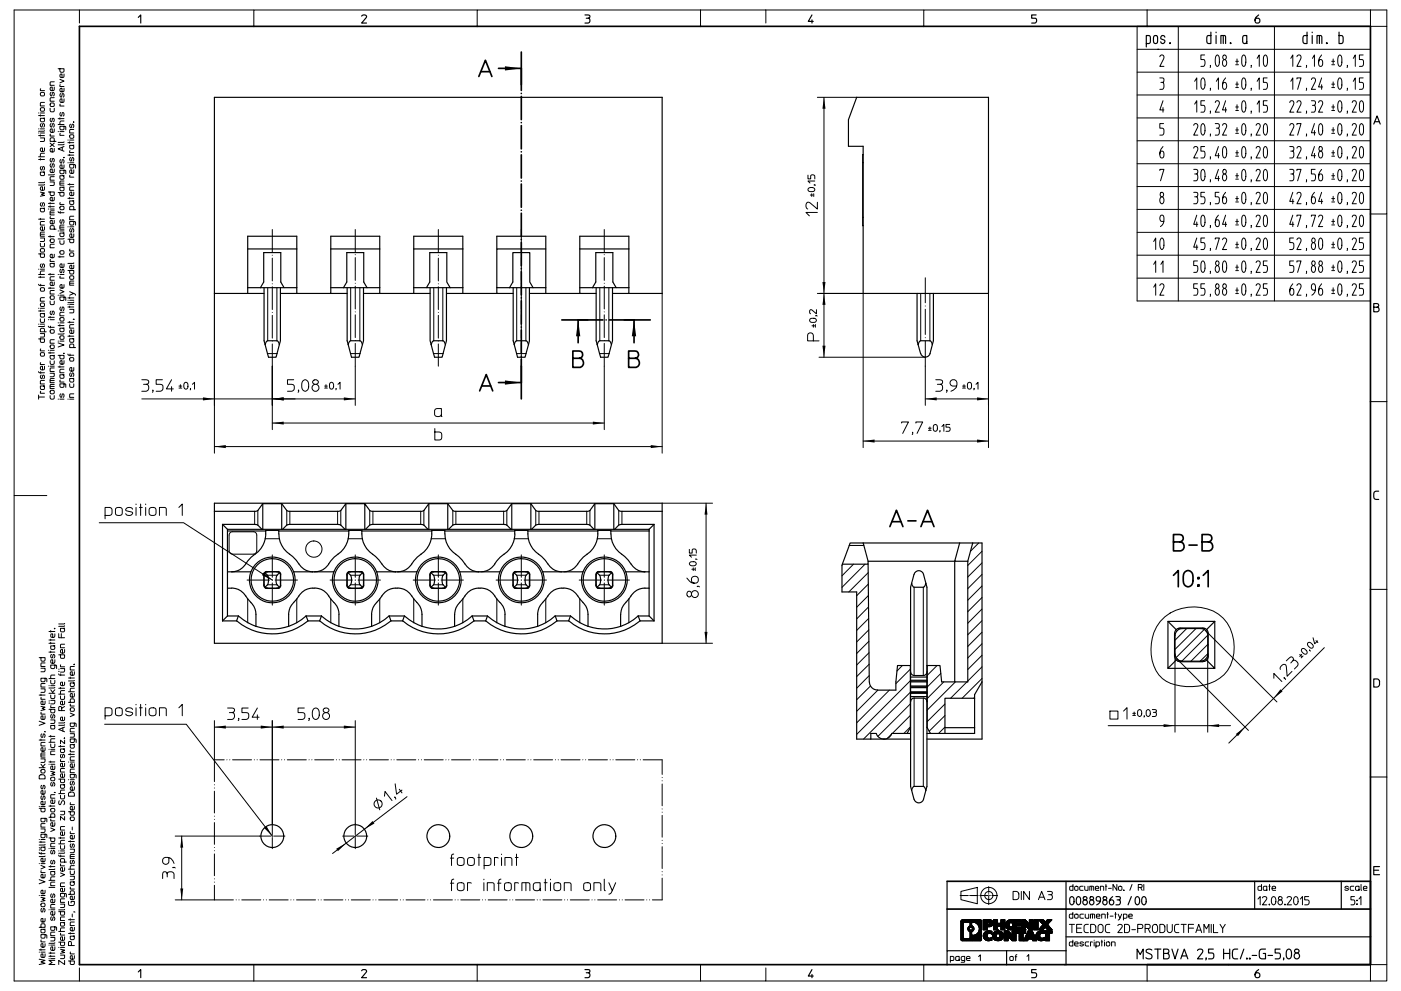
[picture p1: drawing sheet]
<svg xmlns="http://www.w3.org/2000/svg" width="420mm" height="297mm" viewBox="0 0 420 297" stroke-linecap="round" stroke-linejoin="round" font-family="sans-serif">
<g fill="none" stroke="#000" stroke-width=".3">
<path d="M23.8 3h-19.6v145.5h9.8M76.1 3h-52.3v3.9M143.1 3h-67v4.9M210 3h-66.9v4.9M210 3v4.9M210 3h66.9M229.6 3v3.9M340.9 7.9h69.9v82.3h-69.9zM340.9 14.8h69.9M343.9 3h-67v4.9M343.9 3v4.9M343.9 3h71.8v4.9"/>
<path d="M347.7 17a.69 .69 0 0 1 1-.4 .69 .69 0 0 1 .1 1.1l-1.1 2.2h1.2M353.2 7.9v82.3M361.1 16.5h-1.1v1.3h.8a1.35 1.35 0 0 1 0 2.1h-.8M362.9 19.6l-.1 .6M364.6 16.7l.4-.2a2.99 2.99 0 0 1 .2 3.3l-.3 .1a2.62 2.62 0 0 1-.3-3.2zM366.7 16.7a.59 .59 0 0 1 .8 .1 .59 .59 0 0 1 0 .8 .59 .59 0 0 1-.8 0zM367 17.8a1.14 1.14 0 0 0-.5 1.1 1.14 1.14 0 0 0 .7 1l.5-.8a1.12 1.12 0 0 0-.5-1.3M370.5 19.4h.8M370.5 18.4h.8M370.8 17.7v1.3M372.5 16.7l.4-.2a2.92 2.92 0 0 1 .2 3.3l-.3 .1a2.52 2.52 0 0 1-.4-3zM375.1 19.6l-.1 .6"/>
<path d="M376.9 17.5l.6-1v3.4M379.1 16.6l.3-.1a2.83 2.83 0 0 1 .2 3.3l-.3 .1a2.92 2.92 0 0 1-.2-3.3zM382.1 7.9v82.3M387 17.5l.6-1v3.4M388.8 17a.69 .69 0 0 1 1-.4 .69 .69 0 0 1 .1 1.1l-1.1 2.2h1.2M391.7 19.6l-.1 .6M393.5 17.5l.6-1v3.4M396.2 16.5a2.51 2.51 0 0 0-.5 3.4 1.1 1.1 0 0 0 .9-.8 1.1 1.1 0 0 0-.4-1.2h-.6l-.3 .8M399.2 19.4h.9M399.2 18.4h.9M399.7 17.7v1.3M401.3 16.7l.4-.2a2.99 2.99 0 0 1 .2 3.3l-.3 .1a2.62 2.62 0 0 1-.3-3.2z"/>
<path d="M403.9 19.6l-.1 .6M405.7 17.5l.6-1v3.4M408.7 16.5h-1.2v1.3h.8a1.35 1.35 0 0 1 0 2.1h-.8M410.8 3v4.9h4.9v56.2h-4.9M11.6 39.9h.1M11.6 38.6h.1M11.6 34.6h1.7M11.6 33.9h.1M12.1 34.4v.4M12.1 39.9h1.2M12.1 38.6h1.2M12.1 33.9h1.2"/>
<path d="M12.2 26.6l-.1 .6h1.2M12.3 32.3h.7a.56 .56 0 0 1 .4 .5 .56 .56 0 0 1-.4 .5h-.5a.61 .61 0 0 1-.2-1zM12.3 27.7h.7a.56 .56 0 0 1 .4 .5 .56 .56 0 0 1-.4 .5h-.5a.61 .61 0 0 1-.2-1zM12.4 37a.48 .48 0 0 0-.3 .6 .48 .48 0 0 0 .5 .4l.3-.9a.53 .53 0 0 1 .5 .4 .53 .53 0 0 1-.3 .6M13.3 39.2l-.2 .1h-1.5M13.3 35.3l-1.2 .2 .1 .9h1l.1-.6-.2-.3M13.3 30.7h-1l-.2 .2v.8h1.2M15 32.5v.6l.4 .4 .8-.1 .1-.9M15.2 30.9h.7a.56 .56 0 0 1 .4 .5 .56 .56 0 0 1-.4 .5h-.5a.61 .61 0 0 1-.2-1zM15.3 37a.48 .48 0 0 0-.3 .6 .48 .48 0 0 0 .6 .4l.2-.9a.53 .53 0 0 1 .5 .4 .53 .53 0 0 1-.3 .6M15.3 35.5a.48 .48 0 0 0-.3 .5 .48 .48 0 0 0 .6 .4l.2-.9a.53 .53 0 0 1 .5 .4 .53 .53 0 0 1-.3 .6M15.3 27.7a.48 .48 0 0 0-.3 .6 .48 .48 0 0 0 .6 .3l.2-.9a.53 .53 0 0 1 .5 .5 .53 .53 0 0 1-.3 .5"/>
<path d="M16.3 38.6l-.1 .9-.8 .2a.55 .55 0 0 1-.4-.7 .55 .55 0 0 1 .7-.4v1.1M16.3 29.3h-1l-.3 .2v.8h1.3M16.3 26.1l-.1 .9-.8 .2a.55 .55 0 0 1-.4-.7 .55 .55 0 0 1 .7-.4v1.1M16.3 24.5h-1l-.3 .3v.8h1.3M17.4 20.6h1.8l-.1 .9-1 .1-.1-1M17.4 39.4h.1M17.4 37.3h1.8M17.4 35.6h1.8M18 23.8l1.2 .5-1.2 .5M18 35.3v.4M18 39.4h1.2M18.1 40l-.1 .6h1.2"/>
<path d="M18.1 31.2l-.1 .6h1.2M18.1 25.4l-.1 .5h1.2M18.2 33.7a.53 .53 0 0 0-.3 .6 .53 .53 0 0 0 .6 .4l.2-.9a.54 .54 0 0 1 .5 .4 .54 .54 0 0 1-.3 .6M18.2 28a.48 .48 0 0 0-.3 .6 .48 .48 0 0 0 .6 .4l.2-.9a.53 .53 0 0 1 .6 .4 .53 .53 0 0 1-.4 .6M19.2 37.8l-.1 1h-1l-.1-1h1.4l.3 .2v.9M19.2 36.3h-1.1l-.1 1M19.2 29.6l-.1 .9-.8 .2a.55 .55 0 0 1-.3-.7 .55 .55 0 0 1 .6-.4v1.1M19.2 26.5l-.1 .9-.8 .1a.55 .55 0 0 1-.3-.6 .55 .55 0 0 1 .6-.4v1M19.2 22.2l-.1 .9-.8 .1a.55 .55 0 0 1-.3-.6 .55 .55 0 0 1 .6-.4v1M21.2 37.2a.48 .48 0 0 0-.4 .6 .48 .48 0 0 0 .6 .3l.3-.9a.53 .53 0 0 1 .5 .5 .53 .53 0 0 1-.3 .6M22 36.5l.1 .2zM22.1 38.8h-1l-.2 .2v.9h1.2"/>
<path d="M245 29.2h11.8M247 29.2v77.9M340.9 21.6h69.9M340.9 28.5h69.9M340.9 35.3h69.9M347.7 23.4h.8a.74 .74 0 0 1 .4 .6 .74 .74 0 0 1-.4 .7 1.45 1.45 0 0 1 0 2.1h-.8M348 24.7h.5M348.7 30.2l-1 2.7h1.2M348.7 32.2v1.4M348.8 37h-1.1v1.4h.8a1.39 1.39 0 0 1 0 2.1h-.8M357.9 37.6a.65 .65 0 0 1 .8-.5 .65 .65 0 0 1 .4 .8l-1.2 2.6h1.2M358.1 24.4l.7-1v3.4"/>
<path d="M358.1 31.2l.7-1v3.4M360.4 23.4h.3a2.85 2.85 0 0 1 .1 3.3l-.2 .1a2.99 2.99 0 0 1-.2-3.4zM360.4 37.1l.3-.1a2.92 2.92 0 0 1 .1 3.4h-.4a3.4 3.4 0 0 1 0-3.3zM361.1 30.2h-1.1v1.4h.8a1.35 1.35 0 0 1 0 2h-.8M362.9 26.5l-.1 .6M362.9 33.4l-.1 .6M364.3 30.7a.69 .69 0 0 1 1-.4 .69 .69 0 0 1 .1 1.1l-1.1 2.2h1.2M364.3 37h.8a.77 .77 0 0 1 .5 .7 .77 .77 0 0 1-.4 .7 1.45 1.45 0 0 1-.1 2.1h-.8M364.6 24.4l.7-1v3.4M364.6 38.4h.6M366.5 37.6a.65 .65 0 0 1 .8-.5 .65 .65 0 0 1 .4 .8l-1.2 2.6h1.2M367.4 23.4a2.51 2.51 0 0 0-.4 3.4 1.08 1.08 0 0 0 .7-1.1 1.08 1.08 0 0 0-.7-1l-.4 .3-.1 .6"/>
<path d="M367.4 30.2l-.9 2.7h1.2M367.4 32.2v1.4M370.5 26.2h.8M370.5 25.2h.8M370.5 33.1h.8M370.5 32.1h.8M370.5 40h.8M370.5 38.9h.8M370.8 24.5v1.4M370.8 31.4v1.4M370.8 38.2v1.4M372.6 23.4h.3a2.85 2.85 0 0 1 .2 3.3l-.3 .1a2.99 2.99 0 0 1-.2-3.4z"/>
<path d="M372.6 30.3l.3-.1a2.89 2.89 0 0 1 .2 3.3l-.3 .1a2.96 2.96 0 0 1-.2-3.3zM372.6 37.1l.3-.1a2.92 2.92 0 0 1 .2 3.4h-.5a3.4 3.4 0 0 1 0-3.3zM375.1 26.5l-.1 .6M375.1 33.4l-.1 .6M376.6 37.6a.65 .65 0 0 1 .8-.6 .65 .65 0 0 1 .4 .9l-1.2 2.6h1.2M376.9 24.4l.6-1v3.4M376.9 31.2l.6-1v3.4M379.1 37.1l.3-.1a2.68 2.68 0 0 1 0 3.5l-.3-.1a3.4 3.4 0 0 1 0-3.3zM379.9 23.4h-1.2v1.3h.8a1.33 1.33 0 0 1 0 2.1h-.8M379.9 30.2h-1.2v1.4h.8a1.29 1.29 0 0 1 0 2h-.8M386.6 30.7a.69 .69 0 0 1 1.1-.4 .69 .69 0 0 1 .1 1.1l-1.2 2.2h1.3M386.6 37.6a.65 .65 0 0 1 .9-.6 .65 .65 0 0 1 .4 .9l-1.3 2.6h1.3"/>
<path d="M387 24.4l.6-1v3.4M388.8 23.7v-.3h1.2l-1 3.4M388.8 30.7a.69 .69 0 0 1 1-.4 .69 .69 0 0 1 .1 1.1l-1.1 2.2h1.2M388.8 37.4v-.4h1.2l-1 3.5M391.7 26.5l-.1 .6M391.7 33.4l-.1 .6M393.1 23.8a.64 .64 0 0 1 .8-.4 .64 .64 0 0 1 .5 .8l-1.3 2.6h1.3M393.1 30.2h.8a.75 .75 0 0 1 .5 .7 .75 .75 0 0 1-.5 .7 1.37 1.37 0 0 1 0 2h-.8M393.5 31.6h.4M394.1 37l-1 2.8h1.3M394.1 39.1v1.4M395.3 30.7a.69 .69 0 0 1 1-.4 .69 .69 0 0 1 .1 1.1l-1.1 2.2h1.2"/>
<path d="M395.5 37.3l.5-.3a2.92 2.92 0 0 1 .1 3.4l-.2 .1a2.67 2.67 0 0 1-.4-3.2zM396.2 23.4l-.9 2.7h1.2M396.2 25.4v1.4M399.2 26.2h.9M399.2 25.2h.9M399.2 33.1h.9M399.2 32.1h.9M399.2 40h.9M399.2 38.9h.9M399.7 24.5v1.4M399.7 31.4v1.4M399.7 38.2v1.4"/>
<path d="M401.5 23.4h.4a2.99 2.99 0 0 1-.2 3.4h-.1a2.92 2.92 0 0 1-.1-3.4zM401.5 30.3l.2-.1a2.96 2.96 0 0 1 .2 3.3l-.3 .1a2.89 2.89 0 0 1-.1-3.3zM401.5 37.1l.2-.1a2.99 2.99 0 0 1 .2 3.4l-.3 .1a2.92 2.92 0 0 1-.1-3.4zM403.9 26.5l-.1 .6M403.9 33.4l-.1 .6M405.4 30.7a.69 .69 0 0 1 1-.4 .69 .69 0 0 1 .1 1.1l-1.1 2.2h1.2M405.4 37.6a.65 .65 0 0 1 .8-.6 .65 .65 0 0 1 .4 .9l-1.2 2.6h1.2M405.7 24.4l.6-1v3.4M407.8 30.4l.4-.2a2.89 2.89 0 0 1 .1 3.3l-.2 .1a2.67 2.67 0 0 1-.3-3.2zM407.8 37.3l.4-.3a2.92 2.92 0 0 1 .1 3.4l-.2 .1a2.67 2.67 0 0 1-.3-3.2zM408.7 23.4h-1.2v1.3h.8a1.39 1.39 0 0 1 0 2.1h-.8M11.6 47.8h1.7"/>
<path d="M11.6 47h1.7M11.6 40.6h1.7M12.1 57.6l1.2 .3-.8 .3 .8 .4-1.2 .2M12.1 41.3h1.2l-.1 1.1h-1.1M12.1 40.4v.4M12.1 47.5v.5M12.4 49.9a.48 .48 0 0 0-.3 .6 .48 .48 0 0 0 .5 .3l.3-.9a.53 .53 0 0 1 .5 .5 .53 .53 0 0 1-.3 .6M13.3 56v.9l-.8 .1a.55 .55 0 0 1-.4-.6 .55 .55 0 0 1 .6-.4v1M13.3 55.3l-.2 .2h-1.5M13.3 54.6l-.2 .1h-1.5M13.3 51.5l-1.2 .1 .1 1h1l.1-.6-.2-.4M13.3 45.9l-1 .1-.2 1"/>
<path d="M13.3 44.3v1l-.8 .1a.55 .55 0 0 1-.4-.7 .55 .55 0 0 1 .6-.4v1.1M14.5 57.5h1.8l-.1 1-1 .1-.2-1.1M15 54.5h1.3l-.2 1.1h-1.1M15 42.9l1.3 1.1M15.1 40.2l-.1 .6h1.3M15.3 49.1a.48 .48 0 0 0-.3 .5 .48 .48 0 0 0 .6 .4l.2-.9a.53 .53 0 0 1 .5 .4 .53 .53 0 0 1-.3 .6M15.3 47.5a.48 .48 0 0 0-.3 .6 .48 .48 0 0 0 .6 .3l.2-.9a.53 .53 0 0 1 .5 .4 .53 .53 0 0 1-.3 .6M16.3 59.1l-.1 .9-.8 .2a.55 .55 0 0 1-.4-.7 .55 .55 0 0 1 .7-.4v1.1M16.3 52.9h-1l-.3 .3v.8h1.3M16.3 52.2l-.3 .2h-1.5M16.3 50.7l-.1 .9-.8 .1a.55 .55 0 0 1-.4-.6 .55 .55 0 0 1 .7-.4v1M16.3 44.5l-.1 .9-.8 .1a.55 .55 0 0 1-.4-.6 .55 .55 0 0 1 .7-.4v1"/>
<path d="M16.3 42.4l-.2-1.1h-.9l-.2 1.1h1.8M16.3 42.9l-1.3 1.1M17.4 57.7h1.8l-.1 .9-1 .1-.1-1M18 54.9h1.2M18.2 47.8a.48 .48 0 0 0-.3 .6 .48 .48 0 0 0 .6 .4l.2-.9a.53 .53 0 0 1 .6 .4 .53 .53 0 0 1-.4 .6M18.7 44.1v1M19.1 47.2l.1 .1zM19.2 47.2h.1M19.2 56l-1.2 .1 .1 1h1l.1-.6-.3-.4M19.2 54.3h-1l-.2 .2v1h1.2M19.2 52.6l-1.2 .1 .1 1h1l.1-.6-.3-.4M19.2 51l-.2 1-.9-.1-.1-.9h1.4l.3 .1v1"/>
<path d="M19.2 49.4l-.1 .9-.8 .2a.55 .55 0 0 1-.3-.7 .55 .55 0 0 1 .6-.4v1.1M19.2 43.9l-1.8 .7 1.8 .7M19.2 43.2l-.3 .2h-1.5M19.2 42.5l-.3 .2h-1.5M20.4 59.4h1.7M20.4 55.3h1.7M20.4 48.8h.1M20.4 46.5h1.7M20.4 42.8h1.7M20.4 42h.1M20.9 42.5v.4M20.9 46.2v.5"/>
<path d="M20.9 55v.5M20.9 59.2v.4M20.9 48.8h1.2M20.9 42h1.2M21 52.5l-.1 .6h1.2M21 45.2l-.1 .5h1.2M21.1 40.4h.7a.56 .56 0 0 1 .3 .5 .56 .56 0 0 1-.3 .5h-.6a.62 .62 0 0 1-.1-1zM21.2 47.2a.49 .49 0 0 0-.4 .6 .49 .49 0 0 0 .6 .4l.3-.9a.52 .52 0 0 1 .5 .4 .52 .52 0 0 1-.3 .6M22.1 57.6l-.1 .9-.8 .1a.55 .55 0 0 1-.3-.6 .55 .55 0 0 1 .6-.4v1M22.1 56h-1l-.2 .3v.7h1.2M22.1 50.9l-.1 1-.8 .1a.55 .55 0 0 1-.3-.7 .55 .55 0 0 1 .6-.4v1.1M22.1 49.3l-.1 1h-1l-.1-1h1.4l.3 .2v.9"/>
<path d="M22.1 43.5l-1.2 .1 .1 .9h1l.1-.5-.3-.4M242.2 52.5v1.1h.8v-.8a.64 .64 0 0 1 .6-.4 .64 .64 0 0 1 .7 .4v.8M242.4 56.5a1.04 1.04 0 0 1 1.1-.4 1.04 1.04 0 0 1 .7 .9 1.19 1.19 0 0 1-2-.2zM242.9 58.5h.8M243.3 58.1v.8M243.9 58.1v.8M244.1 55.4l.4 .1M244.3 54.3h-2.1l.6 .6M258.6 48.8h.2M340.9 42.2h69.9M340.9 49.1h69.9M340.9 55.9h69.9"/>
<path d="M347.7 51.1v-.3h1.2l-1 3.4M348.1 57.7a.63 .63 0 0 1 .8 .6 .63 .63 0 0 1-.8 .6l-.3-.4zM348.2 59a1.14 1.14 0 0 0-.5 1.1 1.14 1.14 0 0 0 .8 1l.3-.5 .1-.8-.5-.8M348.7 43.9a2.48 2.48 0 0 0-.5 3.4 1.13 1.13 0 0 0 .8-.8 1.13 1.13 0 0 0-.3-1.1h-.7l-.3 .7M357.9 44.4a.69 .69 0 0 1 1-.4 .69 .69 0 0 1 .1 1.1l-1.1 2.2h1.2M357.9 50.8h.7a.74 .74 0 0 1 .5 .6 .74 .74 0 0 1-.4 .7 1.34 1.34 0 0 1-.1 2.1h-.7M357.9 57.6h.7a.72 .72 0 0 1 .5 .7 .72 .72 0 0 1-.4 .7 1.37 1.37 0 0 1-.1 2.1h-.7M358.1 52.1h.6M358.1 59h.6M360.4 50.9l.3-.1a2.92 2.92 0 0 1 .1 3.3l-.2 .1a2.92 2.92 0 0 1-.2-3.3zM361.1 43.9h-1.1v1.4h.8a1.35 1.35 0 0 1 0 2h-.8M361.1 57.6h-1.1v1.4h.8a1.39 1.39 0 0 1 0 2.1h-.8"/>
<path d="M362.9 40.2l-.1 .6M362.9 47.1l-.1 .6M362.9 53.9l-.1 .6M365.3 43.9l-1 2.8h1.2M365.3 50.8l-1 2.7h1.2M365.3 46v1.3M365.3 52.8v1.4M365.4 57.6h-1.1v1.4h.8a1.39 1.39 0 0 1 0 2.1h-.8M366.7 51a.59 .59 0 0 1 .8 0 .59 .59 0 0 1 0 .9 .59 .59 0 0 1-.8 0zM366.9 44l.2-.1a2.8 2.8 0 0 1 .2 3.4h-.2a2.99 2.99 0 0 1-.2-3.3zM367 52.1a1.14 1.14 0 0 0-.5 1.1 1.14 1.14 0 0 0 .7 1l.5-.8a1.12 1.12 0 0 0-.5-1.3M367.4 57.6a2.51 2.51 0 0 0-.4 3.5 1.08 1.08 0 0 0 .7-1.1 1.08 1.08 0 0 0-.7-1l-.4 .3-.1 .6"/>
<path d="M370.5 46.8h.8M370.5 45.8h.8M370.5 53.7h.8M370.5 52.7h.8M370.5 59.5h.8M370.8 45.1v1.4M370.8 52v1.3M370.8 58.8v1.4M372.6 44l.3-.1a2.89 2.89 0 0 1 .2 3.4h-.3a2.99 2.99 0 0 1-.2-3.3zM372.6 50.9l.3-.1a2.92 2.92 0 0 1 .2 3.3l-.3 .1a2.92 2.92 0 0 1-.2-3.3zM372.6 57.7l.3-.1a2.85 2.85 0 0 1 .2 3.4l-.3 .1a2.99 2.99 0 0 1-.2-3.4zM375.1 40.2l-.1 .6"/>
<path d="M375.1 47.1l-.1 .6M375.1 53.9l-.1 .6M376.6 44.4a.64 .64 0 0 1 .8-.5 .64 .64 0 0 1 .4 .9l-1.2 2.5h1.2M376.6 51.3a.69 .69 0 0 1 1-.5 .69 .69 0 0 1 .1 1.2l-1.1 2.2h1.2M376.6 58.1a.64 .64 0 0 1 .8-.5 .64 .64 0 0 1 .4 .9l-1.2 2.6h1.2M379.1 44l.3-.1a2.8 2.8 0 0 1 .2 3.4h-.3a2.99 2.99 0 0 1-.2-3.3zM379.1 50.9l.3-.1a2.83 2.83 0 0 1 .2 3.3l-.3 .1a2.92 2.92 0 0 1-.2-3.3zM379.1 57.7l.3-.1a2.76 2.76 0 0 1 .2 3.4l-.3 .1a2.99 2.99 0 0 1-.2-3.4zM386.6 43.9h.8a.75 .75 0 0 1 .5 .7 .75 .75 0 0 1-.4 .7 1.35 1.35 0 0 1-.1 2h-.8M386.6 50.8h.8a.75 .75 0 0 1 .5 .6 .75 .75 0 0 1-.4 .7 1.37 1.37 0 0 1-.1 2.1h-.8M387 52.1h.5M387 45.3h.5"/>
<path d="M387.6 57.6l-1 2.8h1.3M387.6 59.7v1.4M388.8 44.4a.64 .64 0 0 1 .8-.5 .64 .64 0 0 1 .4 .9l-1.2 2.5h1.2M388.8 51.1v-.3h1.2l-1 3.4M388.8 58.1a.64 .64 0 0 1 .8-.5 .64 .64 0 0 1 .4 .9l-1.2 2.6h1.2M391.7 40.2l-.1 .6M391.7 47.1l-.1 .6M391.7 53.9l-.1 .6M394.1 43.9l-1 2.8h1.3M394.1 57.6a2.51 2.51 0 0 0-.5 3.5 1.08 1.08 0 0 0 .8-1.1 1.08 1.08 0 0 0-.8-1l-.3 .3-.2 .6M394.1 46v1.3M394.3 50.8h-1.2v1.3h.8a1.35 1.35 0 0 1 0 2.1h-.8"/>
<path d="M395.6 44a.63 .63 0 0 1 .8 .6 .63 .63 0 0 1-.8 .6l-.2-.4zM395.8 45.3a1.11 1.11 0 0 0-.5 1.1 1.11 1.11 0 0 0 .8 .9l.4-.7a1.12 1.12 0 0 0-.5-1.3M396.2 50.8a2.51 2.51 0 0 0-.5 3.4 1.1 1.1 0 0 0 .9-.9 1.1 1.1 0 0 0-.4-1.1h-.6l-.3 .8M396.2 57.6l-.9 2.8h1.2M396.2 59.7v1.4M399.2 46.8h.9M399.2 45.8h.9M399.2 53.7h.9M399.2 52.7h.9M399.2 59.5h.9M399.7 45.1v1.4M399.7 52v1.3"/>
<path d="M399.7 58.8v1.4M401.5 44l.2-.1a2.96 2.96 0 0 1 .2 3.4h-.3a2.92 2.92 0 0 1-.1-3.3zM401.5 50.9l.2-.1a2.99 2.99 0 0 1 .2 3.3l-.3 .1a2.85 2.85 0 0 1-.1-3.3zM401.5 57.7h.4a2.99 2.99 0 0 1-.2 3.4h-.1a2.92 2.92 0 0 1-.1-3.4zM403.9 40.2l-.1 .6M403.9 47.1l-.1 .6M403.9 53.9l-.1 .6M405.4 44.4a.64 .64 0 0 1 .8-.5 .64 .64 0 0 1 .4 .9l-1.2 2.5h1.2M405.4 51.3a.69 .69 0 0 1 1-.5 .69 .69 0 0 1 .1 1.2l-1.1 2.2h1.2M405.4 58.1a.64 .64 0 0 1 .8-.5 .64 .64 0 0 1 .4 .9l-1.2 2.6h1.2M407.8 44.2l.4-.3a2.89 2.89 0 0 1 .1 3.4h-.2a2.67 2.67 0 0 1-.3-3.1zM407.8 51l.4-.2a2.92 2.92 0 0 1 .1 3.3l-.2 .1a2.67 2.67 0 0 1-.3-3.2z"/>
<path d="M407.8 57.9l.5-.2a2.92 2.92 0 0 1-.1 3.4h-.1a2.67 2.67 0 0 1-.3-3.2zM11.6 76.1h1.7v.9l-1 .1-.2-1M11.6 65.7h1.7M12.1 72.9v.7l.4 .4 .8-.2v-.9M12.1 71.3h1.2l-.1 1.1h-1.1M12.1 65.4v.5M12.1 70.2h1.2M12.3 74.5h.7a.56 .56 0 0 1 .4 .5 .56 .56 0 0 1-.4 .6h-.5a.61 .61 0 0 1-.2-1.1zM12.4 79.1a.53 .53 0 0 0-.3 .6 .53 .53 0 0 0 .5 .4l.3-1a.54 .54 0 0 1 .5 .5 .54 .54 0 0 1-.3 .5M12.4 60.7a.53 .53 0 0 0-.3 .6 .53 .53 0 0 0 .5 .5l.3-1a.54 .54 0 0 1 .5 .4 .54 .54 0 0 1-.3 .6M13.3 69.6h-1l-.2 .2v1h1.2M13.3 68v.9l-.8 .1a.55 .55 0 0 1-.4-.6 .55 .55 0 0 1 .6-.4v1"/>
<path d="M13.3 66.4h-1l-.2 .3v.7h1.2M13.3 62.3l-1.2 .1 .1 1h1l.1-.6-.2-.4M14.5 70.9h1.8M14.5 62.6h.1M14.5 61.9h1.8M14.5 61h1.8M15 60.7v.4M15 61.7v.4M15 70.6v.5M15 63.8h1.3M15 62.6h1.3M15.1 77.8l-.1 .5h1.3"/>
<path d="M15.1 64.9l-.1 .6h1.3M15.2 71.6h.7a.56 .56 0 0 1 .4 .5 .56 .56 0 0 1-.4 .6h-.5a.62 .62 0 0 1-.2-1.1zM16.3 78.9h-1.3l.2 1h1l.1-.5-.3-.5M16.3 76.2l-.1 .9-.8 .2a.55 .55 0 0 1-.4-.7 .55 .55 0 0 1 .7-.4v1.1M16.3 73.2h-1l-.3 .2v.9h1.3M16.3 68.7l-.2-1h-.9l-.2 1h1.8M16.3 66l-.1 1-.8 .1a.55 .55 0 0 1-.4-.7 .55 .55 0 0 1 .7-.4v1.1M16.3 63.2h-1l-.3 .2v1h1.3M17.4 63.4l.2 .3h1.6M17.4 77h1.8M17.4 69.2h.1M18 72.1v.7l.3 .4 .8-.1 .1-1"/>
<path d="M18 76.7v.4M18 69.2h1.2M18 68.1h1.2M18.1 60.7l-.1 .6h1.2M18.1 63.4v.5M18.1 75.2l.7-.1a.56 .56 0 0 1 .4 .6 .56 .56 0 0 1-.4 .5h-.5a.62 .62 0 0 1-.2-1zM18.1 61.8h.7a.56 .56 0 0 1 .4 .5 .56 .56 0 0 1-.4 .6h-.5a.61 .61 0 0 1-.2-1.1zM18.2 65.9a.53 .53 0 0 0-.3 .6 .53 .53 0 0 0 .6 .4l.2-1a.54 .54 0 0 1 .5 .4 .54 .54 0 0 1-.3 .6M19.2 79.1l-.1 .9-.8 .1a.55 .55 0 0 1-.3-.6 .55 .55 0 0 1 .6-.4v1M19.2 71.4l-.3 .2h-1.5M19.2 69.7l-1.2 .1 .1 1h1l.1-.6-.3-.4M19.2 67.4h-1l-.2 .3v1h1.2"/>
<path d="M20.4 71.7h1.7l-.1 .9-.9 .1-.2-1M20.4 68h.1M20.9 68h1.2M21 74.7l-.1 .5h1.2M21.1 75.8h.7a.57 .57 0 0 1 .3 .5 .57 .57 0 0 1-.3 .5h-.6a.59 .59 0 0 1-.1-1zM21.2 68.5a.53 .53 0 0 0-.3 .6 .53 .53 0 0 0 .5 .4l.3-1a.54 .54 0 0 1 .5 .5 .54 .54 0 0 1-.3 .6M22.1 79.5l-.1 .9-.8 .1a.55 .55 0 0 1-.3-.6 .55 .55 0 0 1 .6-.4v1M22.1 78.8l-.2 .1h-1.5M22.1 70.1l-.1 .9-.8 .2a.55 .55 0 0 1-.3-.7 .55 .55 0 0 1 .6-.4v1.1M22.1 66.4l-.2 1-.9-.1-.1-.9h1.4l.3 .1v.9M22.1 64.8h-1l-.2 .3v.8h1.2M22.1 62.9l-.2-1.1h-.8l-.2 1.1h1.7"/>
<path d="M22.1 60.1l-1.2 .1 .1 1h1l.1-.6-.3-.4M245 63.7h-3.4l1 1M245 60.6v2l-2.2-1.8a.99 .99 0 0 0-1.3 .6 .99 .99 0 0 0 .6 1.2M258.6 65.2h.2M340.9 62.8h69.9M340.9 69.6h69.9M340.9 76.5h69.9M345.9 72.4l.6-1.1v3.5M345.9 79.2l.6-1v3.4M348 79.2l.7-1v3.4M348.1 71.4l.3-.1a2.99 2.99 0 0 1 .1 3.4l-.2 .1a2.92 2.92 0 0 1-.2-3.4zM348.9 66.4h-.7a1.03 1.03 0 0 1-.5-1.1 1.03 1.03 0 0 1 .8-.8 2.42 2.42 0 0 1-.6 3.4"/>
<path d="M358.8 64.5l-.9 2.7h1.2M358.8 71.3l-.9 2.8h1.2M358.8 66.5v1.4M358.8 73.4v1.4M359 78.2h-1.1v1.4h.7a1.29 1.29 0 0 1 0 2h-.7M360.4 64.6l.3-.1a2.89 2.89 0 0 1 .1 3.3l-.2 .1a2.96 2.96 0 0 1-.2-3.3zM360.4 78.3l.3-.1a2.89 2.89 0 0 1 .1 3.4h-.2a2.96 2.96 0 0 1-.2-3.3zM361.1 71.3h-1.1v1.4h.8a1.39 1.39 0 0 1 0 2.1h-.8M362.9 60.8l-.1 .6M362.9 67.7l-.1 .6M362.9 74.5l-.1 .6M364.3 71.7v-.4h1.2l-1 3.5"/>
<path d="M364.7 78.3a.63 .63 0 0 1 .8 .6 .63 .63 0 0 1-.8 .6l-.3-.4zM364.8 79.6a1.11 1.11 0 0 0-.5 1.1 1.11 1.11 0 0 0 .8 .9l.3-.4 .1-.8-.4-.8M365.3 64.5a2.48 2.48 0 0 0-.5 3.4 1.12 1.12 0 0 0 .9-.8 1.12 1.12 0 0 0-.4-1.2h-.7l-.3 .8M366.5 71.9a.65 .65 0 0 1 .8-.6 .65 .65 0 0 1 .4 .9l-1.2 2.6h1.2M366.9 78.3l.2-.1a2.8 2.8 0 0 1 .2 3.4h-.2a2.96 2.96 0 0 1-.2-3.3zM367.4 64.5l-.9 2.7h1.2M367.4 66.5v1.4M370.5 60.5h.8M370.5 67.4h.8M370.5 66.4h.8M370.5 74.3h.8M370.5 73.2h.8"/>
<path d="M370.8 65.7v1.4M370.8 72.5v1.4M370.8 79.4v1.4M372.6 64.6l.3-.1a2.89 2.89 0 0 1 .2 3.3l-.3 .1a2.96 2.96 0 0 1-.2-3.3zM372.6 71.4l.3-.1a2.92 2.92 0 0 1 .2 3.4l-.3 .1a2.99 2.99 0 0 1-.2-3.4zM372.6 78.3l.3-.1a2.89 2.89 0 0 1 .2 3.4h-.3a2.96 2.96 0 0 1-.2-3.3zM375.1 60.8l-.1 .6M375.1 67.7l-.1 .6M375.1 74.5l-.1 .6M376.6 65a.69 .69 0 0 1 1-.4 .69 .69 0 0 1 .1 1.1l-1.1 2.2h1.2M376.6 71.9a.65 .65 0 0 1 .8-.6 .65 .65 0 0 1 .4 .9l-1.2 2.6h1.2M376.6 78.7a.64 .64 0 0 1 .8-.5 .64 .64 0 0 1 .4 .9l-1.2 2.5h1.2"/>
<path d="M379.1 64.6l.3-.1a2.8 2.8 0 0 1 .2 3.3l-.3 .1a2.96 2.96 0 0 1-.2-3.3zM379.1 71.4l.3-.1a2.68 2.68 0 0 1 0 3.5h-.1a2.99 2.99 0 0 1-.2-3.4zM379.9 78.2h-1.2v1.4h.8a1.29 1.29 0 0 1 0 2h-.8M387.6 64.5l-1 2.7h1.3M387.6 66.5v1.4M387.8 71.3h-1.2v1.4h.8a1.39 1.39 0 0 1 0 2.1h-.8M387.8 78.2h-1.2v1.4h.8a1.35 1.35 0 0 1 0 2h-.8M388.8 64.8v-.3h1.2l-1 3.4M388.8 71.9a.65 .65 0 0 1 .8-.6 .65 .65 0 0 1 .4 .9l-1.2 2.6h1.2M388.8 78.6v-.4h1.2l-1 3.4M391.7 60.8l-.1 .6M391.7 67.7l-.1 .6"/>
<path d="M391.7 74.5l-.1 .6M393.1 64.8v-.3h1.3l-1.1 3.4M393.5 71.4a.63 .63 0 0 1 .8 .6 .63 .63 0 0 1-.8 .6l-.3-.4zM393.5 78.3a.63 .63 0 0 1 .8 .6 .63 .63 0 0 1-.8 .6l-.3-.4zM393.6 72.7a1.15 1.15 0 0 0-.5 1.1 1.15 1.15 0 0 0 .8 1l.5-.8a1.14 1.14 0 0 0-.6-1.3M393.6 79.6a1.13 1.13 0 0 0-.5 1.1 1.13 1.13 0 0 0 .8 .9l.5-.7a1.12 1.12 0 0 0-.6-1.3M395.3 65a.69 .69 0 0 1 1-.4 .69 .69 0 0 1 .1 1.1l-1.1 2.2h1.2M395.5 71.6l.5-.3a2.92 2.92 0 0 1 .1 3.4l-.2 .1a2.67 2.67 0 0 1-.4-3.2zM395.6 78.3a.63 .63 0 0 1 .8 .6 .63 .63 0 0 1-.8 .6l-.2-.4zM395.8 79.6a1.11 1.11 0 0 0-.5 1.1 1.11 1.11 0 0 0 .8 .9l.4-.7a1.12 1.12 0 0 0-.5-1.3M399.2 60.5h.9M399.2 67.4h.9"/>
<path d="M399.2 66.4h.9M399.2 74.3h.9M399.2 73.2h.9M399.7 65.7v1.4M399.7 72.5v1.4M399.7 79.4v1.4M401.5 64.6l.2-.1a2.96 2.96 0 0 1 .2 3.3l-.3 .1a2.89 2.89 0 0 1-.1-3.3zM401.5 71.4l.2-.1a2.99 2.99 0 0 1 .2 3.4l-.3 .1a2.92 2.92 0 0 1-.1-3.4zM401.5 78.3l.2-.1a2.96 2.96 0 0 1 .2 3.4h-.3a2.89 2.89 0 0 1-.1-3.3zM403.9 60.8l-.1 .6M403.9 67.7l-.1 .6M403.9 74.5l-.1 .6"/>
<path d="M405.4 65a.69 .69 0 0 1 1-.4 .69 .69 0 0 1 .1 1.1l-1.1 2.2h1.2M405.4 71.9a.65 .65 0 0 1 .8-.6 .65 .65 0 0 1 .4 .9l-1.2 2.6h1.2M405.4 78.7a.64 .64 0 0 1 .8-.5 .64 .64 0 0 1 .4 .9l-1.2 2.5h1.2M407.8 64.7l.4-.2a2.89 2.89 0 0 1 .1 3.3l-.2 .1a2.67 2.67 0 0 1-.3-3.2zM408.7 71.3h-1.2v1.4h.8a1.39 1.39 0 0 1 0 2.1h-.8M408.7 78.2h-1.2v1.4h.8a1.35 1.35 0 0 1 0 2h-.8M415.7 64.1v168.8M11.6 85.2l.3 .3h1.4M11.6 97.2h.1M11.6 93.2h1.7M11.6 92.4h.1M11.6 83.1h1.7"/>
<path d="M11.6 82.3h1.7M11.6 80.7h.1M12.1 100h1.2v.9l-1.2 .1M12.1 95.6v.6l.4 .4 .8-.1v-.9M12.1 97.2h1.2M12.1 82.8v.5M12.1 92.9v.5M12.1 92.4h1.2M12.1 80.7h1.2M12.2 85.2v.5M12.3 90.9l.7-.1a.57 .57 0 0 1 .3 .5 .57 .57 0 0 1-.3 .6h-.5a.59 .59 0 0 1-.2-1zM12.3 86.3l.7-.1a.57 .57 0 0 1 .3 .5 .57 .57 0 0 1-.3 .6h-.5a.59 .59 0 0 1-.2-1z"/>
<path d="M13.3 99.4v-.9h-1.1l-.1 .9h1.8M13.3 97.7l-.2 .2h-1.5M13.3 93.9l-1.2 .1 .1 1h1l.1-.6-.2-.4M13.3 89.2h-1l-.2 .3v.8h1.2M13.3 81.2h-1l-.2 1.1M14.5 97.8l.3 .3h1.5M14.5 95.8h.1M14.5 95.1h1.8M14.5 86.4h1.8M14.5 82.2h1.8M15 90.2v.7l.4 .4 .8-.1 .1-1M15 81.9v.5"/>
<path d="M15 86.1v.4M15 94.8v.5M15 95.8h1.3M15.1 97.8v.5M15.2 98.8h.7a.56 .56 0 0 1 .4 .5 .56 .56 0 0 1-.4 .6h-.5a.62 .62 0 0 1-.2-1.1zM15.2 88.7l.7-.1a.56 .56 0 0 1 .4 .6 .56 .56 0 0 1-.4 .5h-.5a.61 .61 0 0 1-.2-1zM15.3 93.2a.53 .53 0 0 0-.3 .6 .53 .53 0 0 0 .5 .5l.3-1a.54 .54 0 0 1 .5 .4 .54 .54 0 0 1-.3 .6M16.3 87.1h-1l-.3 .2v.8h1.3M16.3 84.5l-.1 .9-.8 .2a.55 .55 0 0 1-.4-.7 .55 .55 0 0 1 .7-.4v1.1M16.3 82.9h-1l-.3 .3v.8h1.3M17.4 82.3h.1M17.4 97.6h1.8"/>
<path d="M17.4 96.8h.1M17.4 88.5h.1M18 86.9l1.2 .5-1.2 .5M18 82.3h1.2M18 97.3v.5M18 96.8h1.2M18 88.5h1.2M18.1 82.8l-.1 .6h1.2M18.1 95.2h.7a.56 .56 0 0 1 .4 .5 .56 .56 0 0 1-.4 .5h-.5a.61 .61 0 0 1-.2-1zM18.2 92a.53 .53 0 0 0-.3 .6 .53 .53 0 0 0 .6 .4l.2-1a.54 .54 0 0 1 .5 .5 .54 .54 0 0 1-.3 .6M18.2 80.7a.53 .53 0 0 0-.3 .6 .53 .53 0 0 0 .6 .4l.2-1a.54 .54 0 0 1 .5 .4 .54 .54 0 0 1-.3 .6M19.2 99.9l-.3 .2h-1.5"/>
<path d="M19.2 98.3l-1.2 .1 .1 .9h1l.1-.6-.3-.3M19.2 93.6h-1l-.2 .3v.7h1.2M19.2 89l-.2 1-.9-.1-.1-.9h1.4l.3 .1v1M19.2 85.3l-.1 .9-.8 .2a.55 .55 0 0 1-.3-.7 .55 .55 0 0 1 .6-.4v1.1M20.4 81.1h1.7l-.1 .9-.9 .1-.2-1M20.4 96.6h1.7M20.4 92h1.7M20.4 91.2h.1M20.4 90h.1M20.4 89.3h1.7M20.9 92.7h1.2l-.2 1-1 .1M20.9 87.4l1.2 .5-1.2 .6"/>
<path d="M20.9 89v.5M20.9 91.8v.4M20.9 96.3v.5M20.9 91.2h1.2M20.9 90h1.2M20.9 84.9h1.2M21.1 82.7h.7a.57 .57 0 0 1 .3 .5 .57 .57 0 0 1-.3 .5h-.6a.59 .59 0 0 1-.1-1zM22 95.7h.3M22.1 98.9l-.1 .9-.8 .1a.55 .55 0 0 1-.3-.6 .55 .55 0 0 1 .6-.4v1M22.1 97.3h-1l-.2 .3v.8h1.2M22.1 90.5l-.2 .2h-1.5M22.1 87.9l.5 .6"/>
<path d="M22.1 84.2h-1l-.2 .3v1h1.2M64.3 87.9v47.9M80.3 86.2v15.9M83 86.2v15.9M105.1 86.2v15.9M107.9 86.2v15.9M130 86.2v15.9M132.8 86.2v15.9M154.9 86.2v15.9M157.7 86.2v15.9M179.8 86.2v15.9M182.5 86.2v15.9"/>
<path d="M198.5 87.9v47.9M242.9 95.6a1.1 1.1 0 0 1 1.9 .5 1.18 1.18 0 0 1-2.1 0zM243.4 97.6h.8M243.8 97.3v.8M244.4 97.3v.8M244.6 94.6l.4 .1M244.8 92.8v1.2l-1.6-1.2a.68 .68 0 0 0-.5 .6 .68 .68 0 0 0 .3 .6M245 87.9h13.8v46.3M276 87.9v14.2M278.8 87.9v14.2M296.3 87.9v46.3M340.9 83.4h69.9"/>
<path d="M345.9 86.1l.6-1v3.4M347.7 85.6a.65 .65 0 0 1 .8-.5 .65 .65 0 0 1 .4 .8l-1.2 2.6h1.2M359 85.1h-1.1v1.3h.7a1.29 1.29 0 0 1 0 2.1h-.7M361.1 85.1h-1.1v1.3h.8a1.35 1.35 0 0 1 0 2.1h-.8M362.9 81.4l-.1 .6M362.9 88.2l-.1 .6M364.7 85.2l.1-.1a.66 .66 0 0 1 .7 .7 .66 .66 0 0 1-.8 .6l-.3-.5zM364.8 86.4a1.11 1.11 0 0 0-.5 1.1 1.11 1.11 0 0 0 .8 1l.3-.5 .1-.8-.4-.8M366.7 85.3l.3-.2a.63 .63 0 0 1 .7 .7 .63 .63 0 0 1-1 .4zM367 86.4a1.13 1.13 0 0 0-.5 1.1 1.13 1.13 0 0 0 .7 1l.5-.8a1.14 1.14 0 0 0-.5-1.3M370.5 81.1h.8M370.5 80.1h.8"/>
<path d="M370.5 88h.8M370.5 87h.8M370.8 86.3v1.3M372.6 85.2l.3-.1a2.92 2.92 0 0 1 .2 3.3h-.5a3.4 3.4 0 0 1 0-3.2zM375.1 81.4l-.1 .6M375.1 88.2l-.1 .6M376.6 85.6a.65 .65 0 0 1 .8-.5 .65 .65 0 0 1 .4 .8l-1.2 2.6h1.2M379.9 85.1h-1.2v1.3h.8a1.29 1.29 0 0 1 0 2.1h-.8M387.6 85.1a2.51 2.51 0 0 0-.5 3.4 1.08 1.08 0 0 0 .9-.8 1.08 1.08 0 0 0-.4-1.2l-.5-.1-.3 .3-.2 .6M388.8 85.6a.65 .65 0 0 1 .8-.5 .65 .65 0 0 1 .4 .8l-1.2 2.6h1.2M391.7 81.4l-.1 .6M391.7 88.2l-.1 .6"/>
<path d="M394.3 87h-.7a1.06 1.06 0 0 1-.5-1.1 1.06 1.06 0 0 1 .8-.8 2.39 2.39 0 0 1-.6 3.4M396.2 85.1a2.51 2.51 0 0 0-.5 3.4 1.08 1.08 0 0 0 .9-.8 1.08 1.08 0 0 0-.4-1.2l-.5-.1-.3 .3-.1 .6M399.2 81.1h.9M399.2 80.1h.9M399.2 88h.9M399.2 87h.9M399.7 86.3v1.3M401.3 85.3l.4-.2a2.99 2.99 0 0 1 .2 3.3l-.3 .1a2.55 2.55 0 0 1-.3-3.2zM403.9 81.4l-.1 .6M403.9 88.2l-.1 .6M405.4 85.6a.65 .65 0 0 1 .8-.5 .65 .65 0 0 1 .4 .8l-1.2 2.6h1.2M408.7 85.1h-1.2v1.3h.8a1.35 1.35 0 0 1 0 2.1h-.8"/>
<path d="M11.6 111.4l.1 .3h1.6M11.6 101.6h1.7v.9l-1 .1-.2-1M11.6 118.4v.6M12.2 117.3l-.1 .6h1.2M12.2 108.7l-.1 .6h1.2M12.2 104.6l-.1 .6h1.2M12.2 111.4v.5M12.3 105.7h.7a.56 .56 0 0 1 .4 .5 .56 .56 0 0 1-.4 .5h-.5a.62 .62 0 0 1-.2-1zM12.4 112.4a.48 .48 0 0 0-.3 .6 .48 .48 0 0 0 .5 .3l.3-.8a.53 .53 0 0 1 .5 .4 .53 .53 0 0 1-.3 .6M13.3 119h-1.7v.6M13.3 115.6l-1.2 .1 .1 1h1l.1-.6-.2-.4M13.3 114h-1l-.2 .3v.8h1.2"/>
<path d="M13.3 109.8v.9l-.8 .1a.55 .55 0 0 1-.4-.6 .55 .55 0 0 1 .6-.4v1M14.5 109.7h.1M14.5 105.8h1.8M14.5 105h.1M15 118.6v.6l.4 .4 .8-.1 .1-.9M15 111.9h1.3l-.1 .9-1.2 .1M15 108.2v.6l.4 .4 .8-.1 .1-.9M15 115.8h1.3M15 114h1.3M15 109.7h1.3M15 105.5v.4M15 105h1.3"/>
<path d="M15.2 117h.7a.56 .56 0 0 1 .4 .5 .56 .56 0 0 1-.4 .5h-.5a.62 .62 0 0 1-.2-1zM15.2 103.4h.7a.56 .56 0 0 1 .4 .5 .56 .56 0 0 1-.4 .6h-.5a.62 .62 0 0 1-.2-1.1zM16.3 115.2h-1l-.3 .3v.9h1.3M16.3 113.4h-1l-.3 .3v1h1.3M16.3 110.3h-1l-.3 .2v.8h1.3M16.3 106.5l-1.3 .1 .2 .9h1l.1-.5-.3-.4M16.3 101.8h-1l-.3 .3v.8h1.3M17.4 106.5h1.8l-.1 1h-1l-.1-1M17.4 102.8l1.8 .6-1.8 .6M17.4 119.6h.1M17.4 110h1.8M17.4 102.2h.1"/>
<path d="M18 119.6h1.2M18 109.7v.4M18 102.2h1.2M18.1 113.9l-.1 .6h1.2M18.1 100.7l.7-.1a.56 .56 0 0 1 .4 .6 .56 .56 0 0 1-.4 .5h-.5a.61 .61 0 0 1-.2-1zM18.2 118a.48 .48 0 0 0-.3 .6 .48 .48 0 0 0 .6 .4l.2-.9a.53 .53 0 0 1 .6 .4 .53 .53 0 0 1-.4 .6M19.2 105.9h.1M19.2 115l-.1 1h-1l-.1-1h1.4l.3 .1v1M19.2 112.3h-1.2l.1 1h1l.1-.6-.3-.4M19.2 110.7h-1l-.2 .2v.8h1.2M19.2 108.1l-.1 .9-.8 .1a.55 .55 0 0 1-.3-.6 .55 .55 0 0 1 .6-.4v1M20.4 106.1l.3 .4h1.4"/>
<path d="M20.4 119.6h.1M20.4 100.7h1.7M20.9 115v.7l.3 .4 .8-.1 .1-1M20.9 119.6h1.2M20.9 100.5v.4M21 106.1v.5M21.1 107.2h.7a.56 .56 0 0 1 .3 .5 .56 .56 0 0 1-.3 .5h-.6a.61 .61 0 0 1-.1-1zM21.2 111.8a.53 .53 0 0 0-.3 .6 .53 .53 0 0 0 .5 .4l.3-1a.54 .54 0 0 1 .5 .4 .54 .54 0 0 1-.3 .6M22.1 118h-1l-.2 .3v.8h1.2M22.1 113.3l-1.2 .1 .1 1h1l.1-.6-.3-.4M22.1 110.2l-.1 .9-.8 .1a.55 .55 0 0 1-.3-.6 .55 .55 0 0 1 .6-.4v1M22.1 104.2l-.2-1.1h-.8l-.2 1.1h1.7"/>
<path d="M22.1 101.5h-1.2l.1 1h1l.1-.6-.3-.4M42.5 119.6h46M42.5 113.8l1.7 .1a.68 .68 0 0 1 .4 .8 .68 .68 0 0 1-.7 .5 1.09 1.09 0 0 1 .7 1 1.09 1.09 0 0 1-.8 1.1h-1.3M43 115.2h.9M45.9 117l-.2 .6M48.7 113.8h-1.9v1.4h1.3a1.08 1.08 0 0 1 .8 1 1.08 1.08 0 0 1-.8 1.1h-1.3M51.4 113.8l-1.5 2.8h2.1M51.4 115.9v1.4M53.7 116.3h.8M53.7 115.7h.8M54.1 115.3v.8M55.3 114.8a.6 .6 0 0 1 .7-.2 .6 .6 0 0 1 .3 .8v.4a.63 .63 0 0 1-.6 .8 .63 .63 0 0 1-.6-.8z"/>
<path d="M57.1 116.5l-.1 .3M57.7 115.2l.6-.6v2M80.2 106h2.8M81.6 109.7v19.1M81.6 119.6h24.9M88.1 113.8h-1.9v1.4h1.3a1.08 1.08 0 0 1 .7 1 1.08 1.08 0 0 1-.7 1.1h-1.3M89.5 117l-.1 .6M90.9 114.1a1.04 1.04 0 0 1 1.2-.1 1.04 1.04 0 0 1 .4 1.1 1.54 1.54 0 0 1-1.1 2.2 1.96 1.96 0 0 1-.5-3.2zM93.9 114.1a.83 .83 0 0 1 1.3-.2 .83 .83 0 0 1 0 1.2 .83 .83 0 0 1-1.3-.2l-.2-.2zM94.4 115.2a1.06 1.06 0 0 0-.7 1.6 1.06 1.06 0 0 0 1.8 0 1.06 1.06 0 0 0-.7-1.6M97.3 116.3h.8M97.3 115.7h.8"/>
<path d="M97.7 115.3v.8M98.9 114.8a.62 .62 0 0 1 .8-.2 .62 .62 0 0 1 .3 .8v.4a.63 .63 0 0 1-.6 .8 .63 .63 0 0 1-.6-.8zM100.8 116.5l-.1 .3M101.3 115.2l.7-.6v2M105.1 106h2.8M106.5 109.7v11.8M130 106h2.8M154.9 106h2.8M179.7 106h2.9M181.2 109.7v19.1M243.8 102.2v-1.7a.87 .87 0 0 0-.8-.8 .87 .87 0 0 0-.9 .8v1.7h3.4M245.5 107.1h31.9"/>
<path d="M277.4 119.6h18.9M277.4 109.7v11.8M280.5 113.8h1.3l.7 .3v.8l-.6 .3a1.1 1.1 0 0 1 .7 1.1 1.1 1.1 0 0 1-.8 1h-1.3M281 115.2h.9M283.9 117l-.2 .6M286.8 115.7h-1.2a1.02 1.02 0 0 1-.4-1.8 1.02 1.02 0 0 1 1.7 .8v.6a2.05 2.05 0 0 1-1.8 2M288.6 116.3h.8M288.6 115.7h.8M289 115.3v.8M290.2 114.8a.62 .62 0 0 1 .7-.2 .62 .62 0 0 1 .4 .8v.4a.63 .63 0 0 1-.7 .8 .63 .63 0 0 1-.6-.8zM292 116.5l-.1 .3M292.6 115.2l.6-.6v2"/>
<path d="M64.3 133.8h134.2M81.6 126.8h99.6M130.4 128.4v3.5l1.8-.2a1.78 1.78 0 0 0 .1-1.9l-.6-.3h-1.3M132.3 124.2a1.15 1.15 0 0 1-2 0l.2-1.5 .6-.3h1.2v2.3l.2 .1M258.8 132.2h37.5M270.3 126.8v-.3h2l-1.7 3.4M273.6 129.6l-.1 .6M274.6 126.8v-.3h2l-1.7 3.4M278.3 129h.9M278.3 128.3h.9M278.8 127.9v.9M279.9 127.5a.62 .62 0 0 1 .8-.2 .62 .62 0 0 1 .3 .7v.5a.63 .63 0 0 1-.6 .8 .63 .63 0 0 1-.6-.8z"/>
<path d="M281.8 129.1l-.1 .4M282.4 127.8l.6-.6v2.1M284.7 127.2h-1.1v.8h.8a.64 .64 0 0 1 .4 .6 .64 .64 0 0 1-.4 .7h-.8M410.8 120.4h4.9M4.2 148.5v145.5h205.8M29.7 156.7h25.3l26.6 17.1M31.5 154.5h1.3l.7-.4 .1-1.4-.3-.4-1.8-.2v3.4M34.7 152.4a1.19 1.19 0 0 1 2 .3v1.1a1.1 1.1 0 0 1-1.1 .7 1.1 1.1 0 0 1-1-.7zM39.8 152.6a1.02 1.02 0 0 0-1.2-.6 1.02 1.02 0 0 0-.8 1l1.9 .5a1.02 1.02 0 0 1-.9 1.1 1.02 1.02 0 0 1-1.1-.7M40.8 151.1v.1M40.8 152.1v2.4M41.8 152.1h.9"/>
<path d="M42.2 151.1v3.4M43.7 151.1v.1M43.7 152.1v2.4M44.8 152.4a1.19 1.19 0 0 1 2 .3v1.1a1.12 1.12 0 0 1-1.1 .7 1.12 1.12 0 0 1-1-.7zM47.8 154.5v-2.4h1.6l.4 .2v2.2M53.6 152.1l1-1v3.4M69.7 159.3a1.03 1.03 0 0 0-1 1M69.7 159.4h6.3M76 159.3a1.03 1.03 0 0 1 1 1M76.3 153.2v4M77.3 153v4.4M79.7 159h3.9"/>
<path d="M86 153v4.4M86.9 153.2v4M101.2 153.2v4M102.2 153v4.4M104.6 159h3.9M110.8 153v4.4M111.8 153.2v4M126.1 153.2v4M127.1 153v4.4M129.4 159h3.9M135.7 153v4.4M136.7 153.2v4"/>
<path d="M151 153.2v4M151.9 153v4.4M154.3 159h4M160.6 153v4.4M161.6 153.2v4M175.9 153.2v4M176.8 153v4.4M179.2 159h3.9M185.5 153v4.4M186.4 153.2v4M198.5 150.8h15.1M211.7 150.8v42"/>
<path d="M68.7 160.4v4.7a1.03 1.03 0 0 0 1 1h6.3a1.03 1.03 0 0 0 1-1v-4.7M74.3 179.5v7.1M79.5 161.5h4.2M80.2 175.3h2.8M80.2 172.4h2.8M89 179.5v7.1M99.2 179.5v7.1M104.4 161.5h4.2M105.1 175.3h2.8M105.1 172.4h2.8M113.8 179.5v7.1M124 179.5v7.1"/>
<path d="M129.3 161.5h4.2M130 175.3h2.8M130 172.4h2.8M138.7 179.5v7.1M148.9 179.5v7.1M154.2 161.5h4.2M154.9 175.3h2.8M154.9 172.4h2.8M163.6 179.5v7.1M173.8 179.5v7.1M179.1 161.5h4.2M179.7 175.3h2.9"/>
<path d="M179.7 172.4h2.9M188.5 179.5v7.1M205.9 173.2a2.26 2.26 0 0 0 3.2 1.3 1.05 1.05 0 0 0-.1-1.6 1.05 1.05 0 0 0-1.6 .4 1.05 1.05 0 0 0 .7 1.5M206.2 177.3a.78 .78 0 0 1 1.1 .7 .78 .78 0 0 1-1.1 .7l-.3-.5zM206.7 164.6v1.2h.8v-.8a.64 .64 0 0 1 .6-.5 .64 .64 0 0 1 .6 .5v.8M206.9 168.5a1.1 1.1 0 0 1 1.8 .5 1.16 1.16 0 0 1-1 .6 1.16 1.16 0 0 1-1-.7zM207.3 177.9a1.05 1.05 0 0 1 1.6-.7 1.05 1.05 0 0 1 0 1.7 1.05 1.05 0 0 1-1.6-.7M207.4 170.6h.8M207.8 170.2v.8M208.4 170.2v.8M208.6 167.6l.4 .1M208.7 166.4h-2l.6 .6"/>
<path d="M209.1 175.7l.6 .2M254.6 163.5h4.4M255.9 169.1l-3.5 3.5M259.3 169.1l-6.9 6.9M260.3 171.6l-5.8 5.8M260.3 175l-3.5 3.5M260.3 178.5l-3.5 3.5M274 176v26.5M276.8 176v26.5M293.4 162.7l-2.5 2.5M294.4 179.1l-4.3 4.2M294.4 175.6l-4.3 4.3"/>
<path d="M294.4 172.2l-4.3 4.2M294.4 168.7l-4.3 4.2M294.4 165.2l-4.3 4.3M410.8 176.6h4.9M11.7 197.1h1.8l-.2 1h-.8l-.2-1M13.5 198.7h-1l-.2 .3v.7h1.2M14.7 192.8h1.7M14.7 195.4h1.7M14.7 191.8h1.7M14.7 189.3h1.7M15.2 189v.4M15.2 191.6v.4"/>
<path d="M15.2 192.5v.5M15.2 195.2v.4M15.5 196.1a.48 .48 0 0 0-.4 .6 .48 .48 0 0 0 .6 .4l.2-.9a.53 .53 0 0 1 .6 .4 .53 .53 0 0 1-.3 .6M16.3 188.3l.1 .2zM16.4 188.4h.1M16.4 199.3l-.1 1-1-.1-.1-.9h1.4l.4 .3v.8M16.4 197.7l-.1 .9-.7 .2a.55 .55 0 0 1-.4-.7 .55 .55 0 0 1 .6-.4v1.1M16.4 193.5l-1.2 .1 .1 1h1l.1-.6-.3-.4M16.4 190l-.1 .9-.7 .1a.55 .55 0 0 1-.4-.6 .55 .55 0 0 1 .6-.4v1M17.6 196.2h1.8l-.1 1h-1.1l-.1-1M17.6 189.9v1.2h1.8M18.2 199.2l-.1 .6h1.3"/>
<path d="M18.4 189.9v1.2M19.4 194.7l-.1 .9-.8 .1a.55 .55 0 0 1-.4-.6 .55 .55 0 0 1 .6-.4v1M19.4 193.1h-1.1l-.2 .3v.7h1.3M19.4 188.2l-1.3 .1 .1 1h1l.2-.6-.4-.4M19.4 187.5l-1.8 .2M19.4 186.8l-1.8 .2M22.2 199.1l.1 .1zM22.2 199.1h.1M22.3 199.7h-1l-.2 .3v.8h1.2M198.5 192.8h15.1M260.4 181.9l-3.6 3.6M260.4 185.3l-3.6 3.6"/>
<path d="M260.5 188.8l-3.7 3.6M260.5 192.2l-3.7 3.7M260.5 195.6l-3.7 3.7M260.6 199.1l-3.8 3.7M270.5 199.5l-1.6 1.6M280.9 199.5l-2.9 2.9M294.4 199.8l-4.3 4.3M294.4 196.4l-4.3 4.3M294.4 192.9l-4.3 4.3M294.4 189.5l-4.3 4.2M294.4 186l-4.3 4.2M294.4 182.5l-4.3 4.3"/>
<path d="M347.8 186.2a13.5 13.5 0 0 1 18.9-.9 12.9 12.9 0 0 1 .3 16.9 15.9 15.9 0 0 1-14.6 3 9.3 9.3 0 0 1-7.3-8.9 13.9 13.9 0 0 1 2.7-10.1zM352.2 196v23.4M352.9 197.5l21.4 21.4M355.7 188.4l-3.5 3.5M358.5 188.4l-6.3 6.2M361 188.7l-8.4 8.4M361.4 189l21.4 21.4M362.1 195.9l-2.3 2.3M362.1 193.1l-5.1 5.1M362.1 190.4l-7.8 7.8M362.1 196v23.4M385.6 198l.9-.8 .7-.4 .5 .6-.1 .6a1.1 1.1 0 0 1 1.2 .3 1.1 1.1 0 0 1 .2 1.3l-.9 .9"/>
<path d="M387.6 198l-.6 .7M389.6 196.1l.6 .6M390.2 196.1l-.6 .6M390.2 194.5a1.1 1.1 0 0 1 1.3 .2 1.1 1.1 0 0 1 .2 1.3 1.17 1.17 0 0 1-1.5-1.5zM390.6 196.6l-.5 .6M392.1 192.6a1.19 1.19 0 0 1 1.5 1.5h-.1a1.13 1.13 0 0 1-1.2-.3 1.13 1.13 0 0 1-.2-1.2zM392.6 194.8l.2 .4M393.6 191.1l.5 1.8 .9-.8M394.5 192l.6 .6M397 194.1l-28.6 28.6M11.7 216.1l1.8 .7-1.8 .6M11.7 208.3h1.8"/>
<path d="M12.3 211.7l1.2 .2-.9 .4 .9 .4-1.2 .2M12.3 206.4h1.2l-.2 1.1h-1M12.3 200.3h1.2l-.2 1h-1M12.3 208v.5M12.3 213.5v.5h1.2M12.3 209v.6h1.2M12.5 220a.48 .48 0 0 0-.3 .6 .48 .48 0 0 0 .6 .3l.2-.9a.53 .53 0 0 1 .5 .4 .53 .53 0 0 1-.3 .6M13.4 219.3l.3 .1M13.5 214.6l-.2 1h-.7a.55 .55 0 0 1-.3-.6 .55 .55 0 0 1 .6-.4v1M13.5 210.1l-.2 1-.7 .1a.55 .55 0 0 1-.3-.7 .55 .55 0 0 1 .6-.4v1.1M13.5 204.9h-1l-.2 .2v.8h1.2M13.5 203.3l-.2 1h-.7l-.3-.2v-.8h1.4l.3 .2v.8"/>
<path d="M14.7 212.6h1.7l-.1 1h-.9l-.2-1M14.7 207.8h1.7M14.7 205.5h.1M14.7 203.4h1.7M14.7 210.1h.1M14.7 210.7h.1M15.2 215.8h1.2l-.1 1h-1.1M15.2 209.9h1.2l-.1 1-1.1 .1M15.2 208.3l.1 .9 .3 .2 .7-.2 .1-.9M15.2 203.9l.1 .9 .3 .2 .7-.2 .1-.9M15.2 206.7l.8 1.1M15.2 205.5h1.2"/>
<path d="M15.3 211.5l-.1 .6h1.2M15.5 214.2a.48 .48 0 0 0-.4 .6 .48 .48 0 0 0 .6 .3l.2-.9a.53 .53 0 0 1 .6 .4 .53 .53 0 0 1-.3 .6M16.4 217.3l-1.2 .1 .1 1h1l.1-.6-.3-.4M16.4 206l-1.7 .2M16.4 202.3l-1.1 .1-.1 1M16.4 206.7l-.6 .8M17.6 202l.3 .3h1.5M17.6 208h1.8M17.6 206.3h1.8M17.7 200.6h.1M17.7 201.2h.1M18.1 208.6l.1 .8 .3 .2h.7l.2-1"/>
<path d="M18.1 200.4h1.3l-.2 1h-1.1M18.1 206v.4M18.2 202v.5M18.5 213h.9M18.8 218.1v1M19.4 217.9l-1.8 .7 1.8 .7M19.4 217.2l-1.8 .2M19.4 216.5l-1.8 .2M19.4 214.9l-.2 1-.7 .1a.55 .55 0 0 1-.4-.7 .55 .55 0 0 1 .6-.4v1.1M19.4 211.7l-.9 .6a.45 .45 0 0 0-.4-.6 .45 .45 0 0 0-.5 .4v.9h.9v-.7M19.4 210.1l-.2 1.1h-.7a.55 .55 0 0 1-.4-.6 .55 .55 0 0 1 .6-.5v1.1M19.4 207h-1.1l-.2 1"/>
<path d="M19.4 204.4l-.1 .9-.8 .2a.55 .55 0 0 1-.4-.7 .55 .55 0 0 1 .6-.4v1.1M20.5 210.5h1.8l-.2-1h-.9l-.1 1M20.5 207.3h1.8M20.5 203.2h1.8M21.1 219.9h1.2l-.2 1h-1M21.1 213.7l1.2 .5-1.2 .6M21.1 202.9v.5M21.1 212.3l.8-.2a.57 .57 0 0 1 .4 .6 .57 .57 0 0 1-.4 .5l-.8-.1zM21.1 211v.6h1.2M22.3 218.3h-1l-.2 .3v.8h1.2M22.3 216.7l-.2 1h-1v-1h1.4l.3 .3v.8M22.3 207.9l-.2 1h-.7a.55 .55 0 0 1-.3-.6 .55 .55 0 0 1 .6-.4v1"/>
<path d="M22.3 206.3h-1.1l-.1 1M22.3 204.6l-1.2 .1 .1 1h1l.1-.6-.3-.4M22.3 203.9l-1.8 .2M22.3 201.3l-.2 1-.7 .1a.55 .55 0 0 1-.3-.7 .55 .55 0 0 1 .6-.4v1.1M31.4 217.1h24.4l25.8 33.5M31.5 214.5l1.8-.2a1.78 1.78 0 0 0 .2-1.9l-.7-.3h-1.3v3.4M34.7 212.4a1.22 1.22 0 0 1 2 .4v1a1.08 1.08 0 0 1-1.1 .7 1.08 1.08 0 0 1-1-.7zM39.8 212.6a1.03 1.03 0 0 0-1.2-.6 1.03 1.03 0 0 0-.8 1l1.9 .6a.99 .99 0 0 1-.7 1 .99 .99 0 0 1-1.1-.4l-.2-.2M40.8 211.1v.1M40.8 212.1v2.4M41.8 212.1h.9M42.2 211.1v3.4"/>
<path d="M43.7 211.1v.1M43.7 212.1v2.4M44.8 212.4a1.22 1.22 0 0 1 2 .4v1a1.1 1.1 0 0 1-1.1 .8 1.1 1.1 0 0 1-1-.8zM47.8 214.5v-2.4h1.6l.4 .3v2.1M53.6 212.1l1-1v3.4M64.3 217.9h42.2M64.3 216v11.7M68.2 212.2l1.8 .1a.7 .7 0 0 1 .3 .8 .7 .7 0 0 1-.7 .5 1.06 1.06 0 0 1 .7 1 1.06 1.06 0 0 1-.8 1h-1.3M68.8 213.6h.8M71.6 215.4l-.2 .6M74.4 212.2h-1.9v1.4h1.3a1.06 1.06 0 0 1 .8 1 1.06 1.06 0 0 1-.8 1h-1.3M77.2 212.2l-1.6 2.7h2.1"/>
<path d="M77.2 214.2v1.4M81.6 216v30.8M91.2 212.2h-1.8v1.4h1.2a1.06 1.06 0 0 1 .8 1 1.06 1.06 0 0 1-.8 1h-1.2M92.7 215.4l-.2 .6M94.1 212.4a1.04 1.04 0 0 1 1.1 0 1.04 1.04 0 0 1 .5 1.1 1.5 1.5 0 0 1-1.1 2.1 1.96 1.96 0 0 1-.5-3.2zM97 212.4a.78 .78 0 0 1 1-.3 .78 .78 0 0 1 .5 .9 .78 .78 0 0 1-.9 .6 .71 .71 0 0 1-.6-1.2zM97.6 213.6a1.05 1.05 0 0 0-.7 1.6 1.05 1.05 0 0 0 1.7 0 1.05 1.05 0 0 0-.7-1.6M106.5 216v30.8M260.6 202.5l-3.8 3.8M260.9 205.6l-4.1 4.1M263.2 206.8l-6.4 6.4M266.6 206.8l-9.8 9.8"/>
<path d="M272.9 217.9l-1.9 1.9M272.9 214.4l-5.4 5.4M272.9 211l-9.7 9.7M272.9 207.5l-14 14M272.9 204l-16.1 16.1M272.9 200.6l-4.3 4.3M274 209.2v26.5M276.8 209.2v26.5M282 201.8l-4 4.1M282.9 204.4l-4.9 5M283.3 217.9l-1.9 1.9M283.3 214.5l-4.7 4.6"/>
<path d="M283.3 211l-5.3 5.3M286.4 204.4l-8.4 8.4M289.9 204.4l-4.9 4.9M292.2 209l-.3 .3M294.4 203.3l-6 6M332.2 217.5h36.7M332.7 213.1h2.4v2.4h-2.4zM336.8 213.1l1.1-1v3.4M339.6 214.4h.8M339.6 213.8h.8M340 213.4v.8M341.2 212.9a.61 .61 0 0 1 .7-.2 .61 .61 0 0 1 .4 .7v.6a.63 .63 0 0 1-.7 .7 .63 .63 0 0 1-.6-.7z"/>
<path d="M343 214.6l-.1 .3M343.9 212.8a.62 .62 0 0 1 .7 0 .62 .62 0 0 1 .2 .6v.6a.63 .63 0 0 1-.6 .7 .63 .63 0 0 1-.6-.7zM345.4 212.7l1.2 .1v.5l-.3 .2a.65 .65 0 0 1 .4 .6 .65 .65 0 0 1-.5 .6h-.8M345.8 213.5h.5M381.9 203.3v-1.5l2.4 2.5M383.8 200.6a1.12 1.12 0 0 1 .4-1.2 1.12 1.12 0 0 1 1.3 0l.4 3.3 1.4-1.5M385 203.2l.3 .5M11.7 230.1h1.8M11.7 221.8h1.8M11.9 232.4l.4-.2h.9l.3 .5v.7h-1.8zM12.3 227.4h1.2l-.2 1.1h-1M12.3 221.5v.5"/>
<path d="M12.3 229l.8 1.1M12.3 226.3h1.2M12.5 230.6h.7a.56 .56 0 0 1 .3 .5 .56 .56 0 0 1-.3 .6h-.6a.61 .61 0 0 1-.1-1.1zM12.5 238.5a.48 .48 0 0 0-.3 .6 .48 .48 0 0 0 .6 .4l.2-.9a.53 .53 0 0 1 .5 .4 .53 .53 0 0 1-.3 .6M12.5 235.4a.48 .48 0 0 0-.3 .6 .48 .48 0 0 0 .6 .3l.2-.9a.53 .53 0 0 1 .5 .4 .53 .53 0 0 1-.3 .6M13.5 237l-.2 1h-.7a.55 .55 0 0 1-.3-.6 .55 .55 0 0 1 .6-.4v1M13.5 225.7h-1l-.2 .2v1h1.2M13.5 224.1l-.2 1h-.7a.55 .55 0 0 1-.3-.6 .55 .55 0 0 1 .6-.4v1M13.5 222.5h-1l-.2 .2v.9h1.2M13.5 229l-.7 .8M14.7 229.1h.1M14.7 228.3h1.7"/>
<path d="M14.7 224.6h.1M14.7 222.5h1.7M14.7 220.7h1.7M15.2 231.2l1.2 .3-.8 .3 .8 .4-1.2 .2M15.2 223l.1 .9 .3 .1 .7-.1 .1-.9M15.2 220.4v.5M15.2 228.1v.4M15.2 229.1h1.2M15.2 224.6h1.2M15.4 233l.7-.1a.56 .56 0 0 1 .4 .6 .56 .56 0 0 1-.4 .5h-.5a.61 .61 0 0 1-.2-1zM15.5 234.5a.53 .53 0 0 0-.4 .6 .53 .53 0 0 0 .6 .4l.2-.9a.54 .54 0 0 1 .5 .4 .54 .54 0 0 1-.2 .6M16.3 237.5l.3 .1"/>
<path d="M16.4 239.7l-.1 1-.7 .1a.55 .55 0 0 1-.4-.6 .55 .55 0 0 1 .6-.5v1.1M16.4 238.2h-1l-.2 .2v.8h1.2M16.4 229.6l-.1 1h-.7a.55 .55 0 0 1-.4-.6 .55 .55 0 0 1 .6-.4v1M16.4 225.1h-1l-.2 .3v.8h1.2M16.4 221.4l-1.1 .1-.1 1M17.6 233.5h1.8l-.1 1h-1.1l-.1-1M17.6 237.8h1.8M17.6 223.7h1.8M17.8 240a.6 .6 0 0 0-.2 .7 .6 .6 0 0 0 .5 .4l.4-.9a.53 .53 0 0 1 .8-.1 .53 .53 0 0 1 0 .8l-.2 .3M18.1 238.4l.1 .8 .3 .2h.7l.2-1M18.1 223.4v.5M18.2 227.6l-.1 .6h1.3"/>
<path d="M18.4 226.1a.53 .53 0 0 0-.3 .6 .53 .53 0 0 0 .5 .4l.3-1a.54 .54 0 0 1 .5 .4 .54 .54 0 0 1-.3 .6M19.2 221.2l.2 .1zM19.3 221.2h.1M19.4 236.8h-1.1l-.2 1M19.4 235.1l-1.3 .1 .1 .9h1l.2-.5-.4-.4M19.4 231.9l-.1 1-.8 .1a.55 .55 0 0 1-.4-.7 .55 .55 0 0 1 .6-.4v1.1M19.4 230.3h-1.1l-.2 .3v.8h1.3M19.4 228.7l-.1 1-.8 .1a.55 .55 0 0 1-.4-.6 .55 .55 0 0 1 .6-.5v1.1M19.4 224.4l-1.3 .1 .1 1h1l.2-.6-.4-.4M19.4 221.8v1.1l-1.3-1.1v1.1M20.5 228.4h.1M20.5 233.7h.1"/>
<path d="M20.5 226.1h1.8M20.7 237.5h1.3l.3 .4v.7h-1.8zM21.1 228.4h1.2M21.1 225.8v.5M21.1 233.7h1.2M21.1 224.8v.5h1.2M21.3 234.2a.5 .5 0 0 0-.3 .6 .5 .5 0 0 0 .6 .4l.2-.9a.52 .52 0 0 1 .5 .4 .52 .52 0 0 1-.3 .6M22.3 235.8l-.1 .9-.8 .2a.55 .55 0 0 1-.3-.7 .55 .55 0 0 1 .6-.4v1.1M22.3 232.1l-.2 1-1-.1v-.9h1.4l.3 .3v.7M22.3 230.5h-1l-.2 .3v.8h1.2M22.3 228.9l-.1 1-.8 .1a.55 .55 0 0 1-.3-.7 .55 .55 0 0 1 .6-.4v1.1M22.3 226.8h-1l-.2 .3v.8h1.2"/>
<path d="M22.3 223.1l-1.2 .1 .1 .9h1l.1-.5-.3-.4M22.3 221.5l-.2 1h-.7l-.3-.2v-.8h1.4l.3 .3v.7M112.9 239.2l.9 3.5M115.3 238.6l.1-1.4 2.1 2.7M118.4 238.9l.2 .6M118.5 234.9l.4 3.1 1.6-1.2M119.7 236.5l.8 1.1M122 238.8l-22.3 17M267.2 220.1l-1.2 1.2M410.8 232.9h4.9M415.7 232.9v61.1h-4.9M11.7 255.5l.3 .3h1.5"/>
<path d="M11.7 242.2h1.8l-.2 1.1h-.8l-.2-1.1M11.7 258.8h.1M11.7 252.4h1.8M11.7 251.6h.1M11.7 241.7h.1M11.8 254.7h.1M11.8 254.1h.1M12.3 259.4l1.2 .5-1.2 .5M12.3 248.4h1.2l-.2 1-1 .1M12.3 252.1v.5M12.3 258.8h1.2M12.3 251.6h1.2"/>
<path d="M12.3 241.7h1.2M12.3 255.5v.5M13.5 257.2l-.2 1.1h-.7a.55 .55 0 0 1-.3-.6 .55 .55 0 0 1 .6-.5v1.1M13.5 256.5l-1.8 .2M13.5 253.8l-1.2 .1 .1 .9h1l.1-.5-.3-.4M13.5 253.1l-1.8 .2M13.5 250l-.2 1-1-.1v-.9h1.4l.3 .3v.8M13.5 246.8h-1l-.2 .3v.8h1.2M13.5 245.2l-.2 1.1h-.7l-.3-.2v-.9h1.4l.3 .3v.8M13.5 240.1l-.2 1.1h-.7a.55 .55 0 0 1-.3-.7 .55 .55 0 0 1 .6-.4v1.1M14.7 251.1h1.7l-.1 1h-1l-.1-1M14.7 244.9h1.7l-.1-1h-.9l-.2 1"/>
<path d="M14.7 259.7h1.7M14.7 254.3h.1M14.7 241.6h1.7M15.2 248.1l1.2 .6-1.2 .5M15.2 241.3v.5M15.2 259.4v.5M15.2 254.3h1.2M15.3 245.5l-.1 .5h1.2M15.4 242.3h.7a.56 .56 0 0 1 .4 .5 .56 .56 0 0 1-.4 .5h-.5a.61 .61 0 0 1-.2-1zM15.5 257.8a.5 .5 0 0 0-.4 .7 .5 .5 0 0 0 .6 .3l.2-.9a.52 .52 0 0 1 .6 .4 .52 .52 0 0 1-.3 .6M15.5 254.8a.5 .5 0 0 0-.4 .7 .5 .5 0 0 0 .6 .3l.2-.9a.52 .52 0 0 1 .6 .4 .52 .52 0 0 1-.3 .6M16.4 252.7h-1l-.2 .3v.8h1.2"/>
<path d="M16.4 246.6l-.1 .9-.7 .1a.55 .55 0 0 1-.4-.6 .55 .55 0 0 1 .6-.4v1M17.6 256.3l.1 .3h1.7M17.6 255h.1M17.6 252.9h1.8M17.6 251.1h1.8M18.1 253.4l.1 .9 .3 .2 .8-.1 .1-1M18.1 243.1h1.3l-.2 1.1h-1.1M18.1 255h1.3M18.1 250.9v.4M18.2 258.9l-.1 .6h1.3M18.2 256.3v.5M19.4 258.4l-.2-1-1 .1-.1 .9h1.8"/>
<path d="M19.4 255.5l-1.8 .2M19.4 251.8l-1.2 .2-.1 .9M19.4 249.3l-.2 1-.7 .1a.55 .55 0 0 1-.4-.7 .55 .55 0 0 1 .6-.4v1.1M19.4 247.7h-1.1l-.2 .3v.8h1.3M19.4 244.7v1.1l-1.3-1.1v1.1M20.5 243.3h1.8l-.1 .9h-1.1v-.9M20.5 252.2h1.8M21.1 254.5h1.2l-.2 1h-1M21.1 252v.4M21.1 256.7h1.2M21.1 249.3v.5h1.2M21.1 245l.8-.1a.56 .56 0 0 1 .4 .5 .56 .56 0 0 1-.4 .5l-.8-.1z"/>
<path d="M21.1 240.6v.6h1.2M21.3 257.8a.5 .5 0 0 0-.3 .7 .5 .5 0 0 0 .6 .3l.2-.9a.52 .52 0 0 1 .5 .4 .52 .52 0 0 1-.3 .6M21.3 252.9a.5 .5 0 0 0-.3 .6 .5 .5 0 0 0 .6 .4l.2-.9a.52 .52 0 0 1 .5 .4 .52 .52 0 0 1-.3 .6M21.7 247.9v.8M22.3 259.4l-1.2 .2v.9M22.3 256.1h-1l-.2 .3v.9h1.2M22.3 250.4l-.2 1h-.7a.55 .55 0 0 1-.3-.6 .55 .55 0 0 1 .6-.4v1M22.3 241.7l-.1 .9-.8 .1a.55 .55 0 0 1-.3-.6 .55 .55 0 0 1 .6-.4v1M50.6 257.1v1.2a1.02 1.02 0 0 1-1.8 .3 1.02 1.02 0 0 1 .8-1.6h.6a2.05 2.05 0 0 1 2 1.8M51.9 260l.6 .1M52.5 250.6h25.4M54.5 250.6v19.1"/>
<path d="M135 257.2h1M136 256h-.4l-.2 .6v2.8M137.2 257.3a1.22 1.22 0 0 1 1.9 .4v1a1.08 1.08 0 0 1-1 .7 1.08 1.08 0 0 1-1-.7zM140.4 257.2l.5-.2 1.1 .2a1.76 1.76 0 0 1 0 2l-1.1 .2a.72 .72 0 0 1-.7-.7v-1zM143.3 257h.8M143.6 256v3.4M145.1 259.4l1.8-.2a1.82 1.82 0 0 0 0-2l-1.8-.2v3.4M149.3 257.2l-1.1-.2v2.4M150.4 256v.1M150.4 257v2.4M151.4 259.4v-2.4l1.8 .1 .3 .3v2M154.5 257h.8"/>
<path d="M154.8 256v3.4M11.7 277.9h1.8l-.2-1h-.8l-.2 1M11.7 263.6l1.8 .7-1.8 .6M11.7 268.4h.1M12.3 268.9l1.2 .3-.9 .4 .9 .3-1.2 .3M12.3 268.4h1.2M12.3 260.9v.6h1.2M12.5 270.7h.7a.56 .56 0 0 1 .3 .5 .56 .56 0 0 1-.3 .5h-.6a.61 .61 0 0 1-.1-1zM12.5 272.3a.48 .48 0 0 0-.3 .6 .48 .48 0 0 0 .6 .3l.2-.9a.53 .53 0 0 1 .5 .4 .53 .53 0 0 1-.3 .6M13.5 278.4l-1.2 .1 .1 1h1l.1-.6-.3-.4M13.5 275.3l-.2 1h-.7a.55 .55 0 0 1-.3-.6 .55 .55 0 0 1 .6-.4v1M13.5 266.8l-.2 1-.7 .1a.55 .55 0 0 1-.3-.7 .55 .55 0 0 1 .6-.4v1.1"/>
<path d="M13.5 262l-.2 1.1h-.7a.55 .55 0 0 1-.3-.6 .55 .55 0 0 1 .6-.5v1.1M14.7 272.7h.1M14.7 266h1.7M14.7 263.8h1.7M15.2 272.7h1.2M15.5 274.8a.53 .53 0 0 0-.4 .6 .53 .53 0 0 0 .6 .4l.2-1a.54 .54 0 0 1 .5 .4 .54 .54 0 0 1-.2 .6M15.5 267.9a.5 .5 0 0 0-.4 .6 .5 .5 0 0 0 .6 .3l.2-.8a.52 .52 0 0 1 .6 .4 .52 .52 0 0 1-.3 .6M16.4 279.4h-1l-.2 .2v.8h1.2M16.4 277.8l-.1 1-1-.1-.1-.9h1.4l.4 .3v.7M16.4 273.2l-.1 1h-.7a.55 .55 0 0 1-.4-.6 .55 .55 0 0 1 .6-.4v1M16.4 271.1h-1l-.2 .3v.7h1.2M16.4 269.5l-.1 .9-.7 .1a.55 .55 0 0 1-.4-.6 .55 .55 0 0 1 .6-.4v1"/>
<path d="M16.4 264.4h-1l-.2 .3v.7h1.2M16.4 262.8l-1.1 .1-.1 .9M16.4 261.1l-1.2 .1 .1 1h1l.1-.6-.3-.4M16.4 260.4l-1.7 .2M17.6 273.2h1.8l-.1 1h-1.1l-.1-1M17.6 279.1h1.8M18.1 271h1.3l-.2 1h-1.1M18.1 261.6l1.3 .5-1.3 .6M18.2 279.7l-.1 .5h1.3M19.4 278.1h-1.1l-.2 1M19.4 276.4l-1.3 .1 .1 1h1l.2-.6-.4-.4M19.4 274.8h-1.1l-.2 .3v.8h1.3"/>
<path d="M19.4 272.5l-1.8 .2M19.4 269.4h-1.1l-.2 .2v.8h1.3M19.4 267.8l-.2 1-1-.1-.1-.9h1.4l.4 .2v.8M19.4 266.2l-.1 .9-.8 .2a.55 .55 0 0 1-.4-.7 .55 .55 0 0 1 .6-.4v1.1M19.4 264.6h-1.1l-.2 .3v.8h1.3M19.4 260l-.1 .9-.8 .2a.55 .55 0 0 1-.4-.7 .55 .55 0 0 1 .6-.4v1.1M20.5 270.2l.1 .9 .5 .3 1.1-.2 .1-1h-1v.4M20.5 268h1.8l-.2-1h-.9l-.1 1M20.5 275.6h1.8M20.5 279.7h1.8M20.5 260.5h1.8M21.1 262.6h1.2l-.2 1-1 .1"/>
<path d="M21.1 261v.9l.3 .2 .8-.1 .1-1M21.1 275.3v.5M21.1 279.5v.4M21.1 265.9v.5h1.2M21.7 273.9v.9M22.2 273.3l.3 .1M22.3 277.9l-.2 1-.7 .1a.55 .55 0 0 1-.3-.7 .55 .55 0 0 1 .6-.4v1.1M22.3 276.3h-1l-.2 .3v.8h1.2M22.3 268.6l-.2 1h-.7a.55 .55 0 0 1-.3-.6 .55 .55 0 0 1 .6-.4v1M22.3 264.2l-1.2 .1 .1 1h1l.1-.6-.3-.4M48.8 263.3v-1.3l.2-.7h.8l.3 .6a1.08 1.08 0 0 1 1.1-.7 1.08 1.08 0 0 1 1 .8v1.3M50.1 261.9v.9"/>
<path d="M52.5 269.7h11.8M135 264.7h1M136 263.5l-.4 .1-.2 .5v2.8M137.2 264.9a1.22 1.22 0 0 1 1.9 .3v1a1.08 1.08 0 0 1-1 .8 1.08 1.08 0 0 1-1-.8zM141.3 264.7l-1.1-.2v2.4M145.1 263.5v.2M145.1 264.5v2.4M146.1 266.9v-2.4h1.5l.5 .3v2.1M149.2 264.7h1M150.2 263.5l-.4 .1-.3 .5v2.8M151.3 264.9a1.22 1.22 0 0 1 2 .3v1a1.08 1.08 0 0 1-1 .8 1.08 1.08 0 0 1-1.1-.8zM155.4 264.7l-1.1-.2v2.4"/>
<path d="M156.5 266.9v-2.4l2.1 .1 .3 .4v1.9M157.7 264.5v2.4M161.9 266.3a1.14 1.14 0 0 1-1 .7 1.14 1.14 0 0 1-1-.7l.2-1.5 .6-.3h1.2v2.3l.2 .1M163.1 264.5h.9M163.5 263.5v3.4M165 263.5v.2M165 264.5v2.4M166.1 264.9a1.22 1.22 0 0 1 2 .3v1a1.08 1.08 0 0 1-1 .8 1.08 1.08 0 0 1-1-.8zM169.2 266.9v-2.4l1.8 .1 .2 .4v1.9M175 264.9a1.22 1.22 0 0 1 2 .3v1a1.08 1.08 0 0 1-1 .8 1.08 1.08 0 0 1-1-.8zM178 266.9v-2.4h1.6l.4 .3 .1 2.1M181.2 263.5v2.9v.4l.3 .1"/>
<path d="M182.5 264.5l1.1 2.4 1-2.4M183.6 266.9l-.4 .7-.7 .4M288.1 267.2l4.9-1.2v4.9l-4.9-1.3zM288.4 275.7l-.3 .3M288.6 275.7l-.5 .5M288.7 275.7l-.6 .6M288.7 279.9l-.6 .7M288.7 279.8l-.6 .7M288.7 279.6l-.6 .7M288.7 279.5l-.6 .7M288.7 279.4l-.6 .7M288.7 279.2l-.6 .7"/>
<path d="M288.7 279.1l-.6 .7M288.7 278.9l-.6 .7M288.7 278.8l-.6 .7M288.7 278.7l-.6 .7M288.7 278.5l-.6 .7M288.7 278.4l-.6 .7M288.7 278.3l-.6 .6M288.7 278.1l-.6 .7M288.7 278l-.6 .7M288.7 277.8l-.6 .7M288.7 277.7l-.6 .7M288.7 277.6l-.6 .7"/>
<path d="M288.7 277.4l-.6 .7M288.7 277.3l-.6 .7M288.7 277.1l-.6 .7M288.7 277l-.6 .7M288.7 276.9l-.6 .7M288.7 276.8l-.6 .6M288.8 276.6l-.7 .7M288.9 275.7l-.8 .8M289 275.7l-.9 .9M289.1 275.7l-1 1.1M289.3 275.7l-1.2 1.2M289.4 275.7l-1.3 1.3"/>
<path d="M289.6 275.7l-1.5 1.4M289.7 275.7l-.7 .7M289.8 275.7l-.7 .7M290 275.7l-.7 .7M290.1 275.7l-.7 .7M290.3 275.7l-.7 .7M290.4 275.7l-.7 .7M290.5 277.6l-.2 .2M290.5 275.7l-.7 .7M290.5 276.4l.4 .3-.1 .6M290.6 278.4l-.4 .3M290.6 278.5l-.3 .3"/>
<path d="M290.6 278.2l-.4 .5M290.7 277.5a.9 .9 0 0 0-.6 .8 .9 .9 0 0 0 .6 .8l.3-.3M290.7 278.6l-.4 .3M290.7 275.7l-.7 .7M290.7 279.1l.2 .3M290.7 278.7l-.3 .3M290.8 278.7l-.3 .3M290.8 275.7l-.7 .7M290.8 279.4l.1 1.6-.4 .3M290.9 277.3l-.2 .3M290.9 278.8l-.4 .3M290.9 275.7l-.7 .7"/>
<path d="M291.1 275.7l-.7 .7M291.1 278.8l-.4 .4M291.2 275.7l-.7 .7h-1.4l-.3 .2-.1 4.3 .4 .4M291.3 277.3l.2 .3M291.3 279.9l-.5 .4M291.3 279.7l-.5 .5M291.3 279.6l-.5 .5M291.3 279.5l-.5 .4M291.3 277.3l-1.2 1.1M291.3 277.1l-1.2 1.2M291.3 277l-1.1 1.1M291.3 276.9l-.5 .4"/>
<path d="M291.3 276.7l-.5 .5M291.3 276.7v.6M291.3 279.3l-.5 .5M291.3 277.4l-1.1 1.1M291.3 276.5l-.5 .5M291.4 277.5l-.5 .4M291.4 275.7l-.8 .7M291.4 277.5l-.3 .4M291.5 279.1l-.2 .9M291.5 277.5a.9 .9 0 0 1 .5 .8 .9 .9 0 0 1-.5 .8M291.5 275.7l-.8 .7M291.5 277.6l-.3 .3"/>
<path d="M291.6 276.4l-.3 .3M291.6 277.6l-.3 .4M291.6 276.4a1.92 1.92 0 0 1 2 2 1.92 1.92 0 0 1-2.2 1.8l-.1-.2M291.6 275.7l-.8 .8M291.7 277.7l-.3 .3M291.7 277.8l-.2 .4 .3-.4M291.8 275.7l-1 .9M291.9 277.9l-.4 .4M291.9 278.8l-.4 .3M291.9 278.1l-1.1 1.2M291.9 278l-.4 .4M291.9 275.7l-1.1 1.1"/>
<path d="M292 278.5l-1.2 1.2M292 278.4l-1.2 1.1M292 278.2l-1.2 1.2M292.1 275.7l-1.3 1.2M292.2 275.7l-.7 .7M292.3 275.7l-.7 .7M292.5 275.7l-.8 .7M292.6 275.7l-.7 .7M292.7 275.7l-.7 .7M292.8 279.9l-2 2M292.9 275.7l-.8 .7M293 275.7l-.8 .8"/>
<path d="M293.2 275.7l-.9 .8M293.2 277.2l1.1-1.1v5.4M293.3 275.7l-.9 .8M293.4 275.7l-.9 .9M293.6 275.7l-1 .9M293.7 275.7l-1 1M293.9 275.7l.4 .4M293.9 275.7h-5.4l-.4 .2v5.6M293.9 275.7l-1.1 1.1M294 275.7l-1.2 1.1M294.1 275.7l-1.2 1.2M294.1 275.8l-1.1 1.1"/>
<path d="M294.2 275.9l-1.1 1.1M294.3 280l-2 1.9M294.3 279.8l-2.2 2.1M294.3 279.7l-2.3 2.2M294.3 279.5l-2.4 2.4M294.3 279.4l-2.6 2.5M294.3 279.3l-2.7 2.6M294.3 279.1l-2.8 2.8M294.3 279l-3 2.9M294.3 278.9l-3.1 3M294.3 278.7l-3.3 3.2M294.3 278.6l-3.4 3.3"/>
<path d="M294.3 278.4l-1.1 1.1M294.3 278.3l-.9 .9M294.3 278.2l-.8 .7M294.3 278l-.8 .8M294.3 277.9l-.8 .7M294.3 277.7l-.7 .7M294.3 277.6l-.7 .7M294.3 277.5l-.8 .7M294.3 277.3l-.8 .8M294.3 277.2l-.8 .7M294.3 277.1l-.8 .7M294.3 276.9l-.8 .8"/>
<path d="M294.3 276.8l-.9 .8M294.3 276.6l-.9 .9M294.3 276.5l-1 .9M294.3 276.4l-1 .9M294.3 276.2l-1.1 1M294.3 276l-1.2 1.1M294.8 275.7l-.1 .1M295 275.7l-.3 .2M295.1 275.7l-.4 .3M295.2 275.7l-.5 .5M295.4 279.3l-.4 .3M295.4 275.7l-.7 .6"/>
<path d="M295.5 275.7l-.8 .7M295.7 275.7l-1 .9M295.7 279.1l-.8 .8M295.8 275.7l-1.1 1M295.9 279l-1.1 1.1M295.9 278.5l-.1 .2M295.9 278.4l-.2 .3M295.9 278.3l-.3 .4M295.9 278.1l-.5 .6M295.9 277.9l-.7 .8M295.9 276.9l-1.2 1.2M295.9 278l-.6 .7"/>
<path d="M295.9 276.8l-1.2 1.2M295.9 276.6l-1.2 1.2M295.9 276.5l-1.2 1.2M295.9 276.3l-1.2 1.3M295.9 275.7l-1.2 1.2M295.9 276.3h.4M295.9 276.3v.7M295.9 277h.4M296 277l-1.3 1.2M296.1 279l-1.4 1.3M296.1 275.7l-1.4 1.3M296.1 277l-1.4 1.4"/>
<path d="M296.2 275.7l-1.5 1.4M296.2 279l-1.5 1.5M296.3 277l-1.6 1.5M296.3 276.3l.4 .4-.4 .3M296.3 275.7l-1.6 1.6M296.4 279l-1.7 1.6M296.4 277l-1.7 1.7M296.5 279l.9 .1v.9M296.5 275.7l-1.8 1.7M296.5 279a1.5 1.5 0 0 0-1.7 1.4 1.5 1.5 0 0 0 1.7 1.5l.9-.1v-.9l-.5 .3M296.5 279l-1.7 1.7M296.6 279l-1.8 1.8"/>
<path d="M296.6 275.7l-.6 .6M296.7 277.7h-.8v1h-1.2M296.7 277.7a1.02 1.02 0 0 0 1-1 1.02 1.02 0 0 0-1-1h-2v3M296.8 279l-2 1.9M296.8 275.7l-.7 .6M296.9 279l-2 2M296.9 275.7l-.6 .6M297 279l-2.1 2.1M297 275.7l-.6 .6M297.1 279.1l-.7 .6M297.1 275.8l-.6 .6M297.2 275.8l-.7 .6"/>
<path d="M297.2 279.1l-.6 .6M297.3 275.8l-.7 .7M297.3 279.1l-.6 .6M297.4 279.2l-.5 .5-.6 .1M297.4 279.4l-.5 .3 .4 .3M297.4 279.8l-.2 .1M297.4 279.6l-.3 .3M297.4 279.5l-.4 .3M297.4 275.9l-.8 .7M297.4 276l-.9 .9M297.5 276l-2.6 2.7M297.5 276.1l-2.5 2.6"/>
<path d="M297.6 277.2l-.5 .4M297.6 276.2l-1.5 1.5M297.6 276.3l-1.4 1.4M297.7 276.4l-1.3 1.3M297.7 277l-.8 .7M297.7 276.8l-.9 .9M297.7 276.6l-1 1.1M297.7 276.5l-1.2 1.2M297.9 275.7h1.1v1M297.9 275.7v3h1.1M297.9 275.7h.1M298 275.7l-.1 .1"/>
<path d="M298.1 275.7l-.2 .2M298.2 279.3l-.5 .4M298.3 275.7l-.4 .4M298.4 275.7l-.5 .5M298.4 279.1l-.8 .9M298.6 275.7l-.7 .7M298.7 279l-1.2 1.2M298.7 275.7l-.8 .8M298.8 275.7l-.9 .9M298.8 279l-1.3 1.3M299 275.7l-1.1 1.1M299 279l-1.5 1.5"/>
<path d="M299 278.7h.1M299 278.5l-.1 .2M299 278.4l-.2 .3M299 278.2l-.4 .5M299 278.1l-.5 .6M299 278l-.7 .7M299 277.8l-.8 .9M299 276l-1.1 1.2M299 275.9l-1.1 1.2M299 277.7l-.9 1M299 276.7l-1.1 1.2M299 276.6l-1.1 1.1"/>
<path d="M299 276.4l-1.1 1.2M299 276.3l-1.1 1.2M299 276.2l-1.1 1.1M299 275.8l-1.1 1.1M299.2 279l-1.7 1.6M299.2 276.7l-1.3 1.3M299.3 279l-1.8 1.7M299.3 276.7l-1.4 1.5M299.4 279l-1.9 1.8M299.5 279.9l.7-.7a1.58 1.58 0 0 0-2.3 .2 1.58 1.58 0 0 0 .3 2.3l.7-.7M299.5 276.7l-1.6 1.6M299.5 279.9l.8-.6a1.44 1.44 0 0 1-.1 2.4"/>
<path d="M299.5 279l-1.9 1.9M299.6 276.7l-1.7 1.7M299.6 279l-2 2.1M299.7 276.7l-1.8 1.9M299.8 279l-.9 .9M299.9 279.1l-.7 .7M299.9 276.7l-2 2M300 279.1l-.7 .7M300 276.7l-.8 .9M300.1 279.1l-.7 .7M300.1 275.7h.1M300.2 275.7l-.1 .1"/>
<path d="M300.3 279.3l-.7 .7M300.4 275.7l-.3 .3M300.4 279.4l-.8 .7M300.5 279.4l-.8 .8M300.5 275.7l-.4 .4M300.5 279.5l-.8 .8M300.6 279.6l-.8 .8M300.6 275.7l-.5 .6M300.7 279.7l-1 .9M300.7 279.7l-1.1 1.1M300.8 279.9l-2.1 2M300.8 275.7l-.7 .7"/>
<path d="M300.8 279.9l-2 2M300.9 275.7l-.8 .8M301.1 275.7l-1 .9M301.1 279h.1M301.2 275.7l-1.9 1.9M301.2 275.7h-1.1v1h-1.1M301.2 275.7v3h-1.1v-1.1h-1.1v1.1M301.2 277.8l-.8 .9M301.2 277.7l-.9 1M301.2 277.6l-1.1 1.1M301.2 277.4l-1.1 1.2M301.2 276.6l-1.1 1.2"/>
<path d="M301.2 276.5l-1.1 1.1M301.2 276.3l-1.2 1.3M301.2 276.2l-1.3 1.4M301.2 276l-1.5 1.6M301.2 275.9l-1.6 1.7M301.2 275.8l-1.8 1.8M301.2 279l-.1 .1M301.2 278.5l-.1 .2M301.2 278.1l-.5 .6M301.2 278l-.6 .7M301.2 277.3l-1.1 1.1M301.2 276.8l-1.1 1.1"/>
<path d="M301.2 278.4l-.2 .3M301.2 278.3l-.4 .4M301.2 277.1l-1.1 1.2M301.2 277l-1.1 1.2M301.2 276.9l-1.1 1.2M301.4 279l-.3 .3M301.5 279l-.4 .4M301.7 279l-.6 .6M301.8 279l-.7 .7M301.9 279l-.8 .8M302 279l-.9 1M302.1 275.9l-.5 .5"/>
<path d="M302.2 279l-1.1 1.1M302.3 279l-1.2 1.2M302.3 275.8l-.8 .8M302.3 279.1l-1.2 1.3M302.4 279.1l-1.3 1.4M302.5 279.2l-1.4 1.5M302.5 275.7l-1.1 1.1M302.5 277.4l-.7 .8M302.5 277.2l-.8 .9M302.5 277.1l-.9 .9M302.5 276.9l-.9 1M302.5 279.3l-1.4 1.5"/>
<path d="M302.6 277.5l-.8 .7M302.6 279.4l-1.5 1.5M302.6 277.6l-.7 .7M302.7 277.6l-.7 .8M302.7 279.4l-1.6 1.7M302.7 275.7l-1.3 1.3M302.8 277.7l-.8 .7M302.8 279.5l-1.7 1.7M302.8 279.6l-1.7 1.8M302.9 277.8l-.7 .7M302.9 275.7a1.48 1.48 0 0 0-1.5 1.5 1.48 1.48 0 0 0 1.5 1.5h3.1v-.7h-1.3v-.5h1.3v-.7h-1.3v-.4M302.9 279.6l-1.8 1.9"/>
<path d="M303 279.7l-1.9 1.9M303 275.7l-1.6 1.6M303 279.8l-1.9 2M303.1 279.9l-2 2M303.1 277.8l-.8 .7M303.1 275.7l-1.7 1.7M303.1 280l-.8 .8M303.2 277.8l-.8 .8M303.3 275.7l-1.9 1.8M303.4 279h1.2v2.9h-1.2M303.4 275.7l-2 1.9M303.4 279h.1"/>
<path d="M303.4 279v1.2M303.5 276.7l-.3-.2-.5 .2-.2 .3 .2 .6M303.5 276.7v.9l-.3 .2-.5-.2M303.6 275.7l-2.1 2M303.6 279l-.2 .1M303.7 267.2h1.2l.5 .4v1.3l-.5 .7h-1.2zM303.7 275.7l-2.2 2.1M303.7 279l-.3 .3M303.8 275.7l-.8 .8M303.8 279l-.4 .4M304 275.7l-.9 .8M304 279l-.6 .5"/>
<path d="M304.1 275.7l-.9 .8M304.1 279l-.7 .7M304.2 275.7l-.9 .9M304.3 279l-.9 .8M304.4 275.7l-1 .9M304.4 279l-1 1M304.5 275.7l-1 1M304.6 279l-1.2 1.1M304.6 279.7l-1.7 1.7M304.6 279.6l-1.7 1.7M304.6 279.5l-1.8 1.8M304.6 279.3l-1.9 1.9"/>
<path d="M304.6 279.2l-2 1.9M304.6 279l-1.2 1.2M304.6 279.9l-1.6 1.6M304.7 277.9l-.8 .8M304.7 277.8l-1 .9M304.7 277.6l-1.1 1.1M304.7 276.8l-1.9 1.9M304.7 276.6l-2.1 2.1M304.7 276.5l-2.2 2.1M304.7 276.4l-1.1 1M304.7 275.7l-1.2 1.1M304.7 276.4h1.3"/>
<path d="M304.7 278l-.7 .7M304.7 279.7h.8v2.2h1.2M304.7 279.7v-.7h2.8v.7h-.8v2.2M304.8 276.8l-1.9 1.9M304.8 275.7l-1.2 1.2M304.8 278l-.6 .7M304.8 279h-.1M304.9 276.8l-1.9 1.9M304.9 275.7l-1.3 1.3M305 278l-.7 .7M305 279l-.3 .2M305 276.8l-1.8 1.9"/>
<path d="M305.1 275.7l-1.5 1.4M305.1 278l-.7 .7M305.1 279l-.4 .3M305.2 276.8l-1.9 1.9M305.2 275.7l-1.6 1.5M305.3 278l-.7 .7M305.3 279l-.6 .5M305.3 276.8l-1.8 1.9M305.4 275.7l-.7 .7M305.4 278l-.7 .7M305.4 279l-.7 .6M305.4 276.8l-.6 .7"/>
<path d="M305.5 275.7l-.7 .7M305.5 278l-.6 .7M305.5 279l-.7 .7M305.6 276.8l-.7 .7M305.6 275.7l-.7 .7M305.6 279l-.7 .7M305.7 278l-.7 .7M305.7 276.8l-.7 .7M305.8 275.7l-.7 .7M305.8 279l-.8 .7M305.8 278l-.7 .7M305.9 276.8l-.7 .7"/>
<path d="M305.9 275.7l-.7 .7M305.9 279l-.7 .7M306 276.4v-.7h-3.1l-1.5 1.4M306 278.5l-.2 .2M306 278.4l-.3 .3M306 278.3l-.5 .4M306 278.1l-.6 .6M306 278l-.7 .7M306 277.4l-.1 .1M306 277.3l-.3 .2M306 277.1l-.4 .4M306 277l-.5 .5"/>
<path d="M306 276.9l-.7 .6M306 276.3l-.1 .1M306 276.2l-.2 .2M306 276l-.4 .4M306 275.9l-.5 .5M306 275.8l-.6 .6M306.1 279l-.8 .7M306.2 276.9l1.2-1.1-1.2 1.2M306.2 267.2v2.4M306.2 279l-.8 .7M306.3 275.7l-.1 .1M306.4 279l-.9 .8"/>
<path d="M306.5 275.7l-.3 .2M306.5 279l-1 .9M306.6 275.7l-.4 .4M306.6 279l-1.1 1.1M306.7 280l-1.2 1.2M306.7 279.9l-1.2 1.1M306.7 275.7l-.5 .5M306.8 279l-1.3 1.2M306.9 275.7l-.7 .7M306.9 279l-1.4 1.3M307 275.7l-.8 .8M307.1 279l-1.6 1.5"/>
<path d="M307.2 275.7l-1 .9M307.2 279l-1.7 1.6M307.3 275.7l-1.1 1.1M307.3 278.7h.1M307.3 279l-1.8 1.7M307.3 278.4l-.2 .3M307.3 278.2l-.4 .5M307.3 278.5l-.1 .2M307.3 278.1l-.5 .6M307.3 278l-.6 .7M307.3 277.8l-.8 .9M307.3 277.7l-.9 1"/>
<path d="M307.3 277.5l-1.1 1.2M307.3 277.4l-1.1 1.2M307.3 277.4v1.3M307.5 279.6l-.1 .1M307.5 279.5l-.3 .2M307.5 279.2l-.5 .5M307.5 279.1l-.7 .6M307.5 279.3l-.4 .4M307.5 279l-2 1.9M307.5 275.8l-1.3 1.4M307.6 275.9l-1.4 1.4M307.7 276l-1.5 1.5"/>
<path d="M307.7 276l-1.5 1.6M307.8 276.1l-1.6 1.6M307.9 276.2l-1.7 1.7M307.9 276.3l-1.7 1.7M308 276.3l-1.8 1.9M308.1 276.4l-1.9 1.9M308.2 276.5l-2 1.9M308.2 276.6l-.8 .8M308.3 276.6l-.9 .9M308.3 279l-.1 .1M308.3 276.7l-.8 .8M308.4 276.8l-.8 .8"/>
<path d="M308.4 279l-.4 .4M308.5 276.9l-.9 .8M308.5 276.9l-.8 .8M308.6 277v-1.3h1.1v3h-1.1l-1.3-1.3M308.6 277l-1.3-1.3h-1.1v3h1.1M308.6 279l-.7 .6M308.6 267.2v2.4l-1.7-2.4v2.4M308.7 275.7l-.1 .1M308.7 279l-.9 .9M308.8 280l.3 .7h-.6zM308.8 275.7l-.2 .2M308.9 279l-1.2 1.1"/>
<path d="M309 275.7l-.4 .3M309 279l-1.4 1.4M309.1 275.7l-.5 .5M309.1 279l-1.7 1.6M309.2 275.7l-.6 .6M309.3 279l-2 1.9M309.4 275.7l-.8 .8M309.4 279l-2.2 2.1M309.5 279l-2.4 2.4M309.5 279.1l-2.5 2.6M309.5 275.7l-.9 .9M309.6 279.2l-2.7 2.7"/>
<path d="M309.6 279.3l-.7 .8M309.6 279.4l-.7 .8M309.6 275.7l-1 1.1M309.7 279.5l-.8 .8M309.7 279.6l-.7 .7M309.7 278.6v.1M309.7 278.5l-.1 .2M309.7 278.2l-.4 .5M309.7 278.1l-.6 .6M309.7 277.9l-.7 .8M309.7 277.8l-.8 .9M309.7 277.7l-.9 1"/>
<path d="M309.7 277.5l-1.1 1.2M309.7 277.1l-1.3 1.3M309.7 277l-1.4 1.4M309.7 276.8l-1.4 1.5M309.7 276.7l-1.5 1.5M309.7 276.5l-1.6 1.7M309.7 278.3l-.3 .4M309.7 276.3l-1.7 1.7M309.7 276l-1.9 1.9M309.7 275.8l-1.9 2M309.7 275.7l-1.1 1.2M309.7 277.4l-1.2 1.2"/>
<path d="M309.7 277.2l-1.3 1.3M309.7 276.4l-1.7 1.7M309.7 276.1l-1.8 1.9M309.8 279.7l-.8 .8M309.8 279.8l-.8 .8M309.9 279.9l-.8 .8M309.9 280l-1.4 1.4M310.1 275.7l-.1 .1M310.2 275.7l-.2 .2M310.3 275.7l-.3 .3M310.5 275.7l-.5 .5M310.6 275.7l-.6 .6"/>
<path d="M310.8 275.7l-.8 .7M310.9 275.7l-.9 .9M311 275.7l-1 1M311.2 275.7v3h-1.2M311.2 278.4l-.3 .3M311.2 277.6l-1.1 1.1M311.2 277.5l-1.2 1.2M311.2 277.3l-1.2 1.2M311.2 277.2l-1.2 1.2M311.2 277l-1.2 1.2M311.2 278.5l-.1 .2M311.2 278.3l-.4 .4"/>
<path d="M311.2 278.1l-.5 .6M311.2 278l-.6 .7M311.2 277.9l-.8 .8M311.2 277.7l-.9 1M311.2 276.9l-1.2 1.2M311.2 276.8l-1.2 1.2M311.2 276.6l-1.2 1.2M311.2 276.5l-1.2 1.2M311.2 276.3l-1.2 1.3M311.2 276.2l-1.2 1.2M311.2 276.1l-1.2 1.2M311.2 275.9l-1.2 1.2"/>
<path d="M311.2 275.8l-1.2 1.2M311.2 275.7l-1.2 1.2M311.2 275.7h-1.2v3M311.2 279.2l-.4 .5M311.3 269.6l1-2.4 1 2.4M311.4 275.7l1.3 1.4-1.4 1.6M311.4 275.7h1.4l.6 .6 .5-.6h1.4l-1.3 1.4 1.4 1.6h-1.4l-.6-.8M311.4 275.7h.1M311.5 279.1l-.9 .9M311.6 275.7l-.1 .1M311.6 268.9h1.3M311.7 279l-1.1 1.2"/>
<path d="M311.7 275.7l-.2 .1M311.9 275.7l-.3 .2M311.9 279l-1.4 1.3M312 275.7l-.3 .3M312 279l-1.5 1.5M312.1 279h3.3v.7h-.8v2.2h-1.2v-2.2h-1M312.1 275.7l-.4 .3M312.3 275.7l-.5 .4M312.3 279l-1.7 1.7M312.4 279.7l-.6 .3-.1 .7 .3 .4-.7 .7M312.4 275.7l-.5 .5M312.5 279l-1.9 1.8"/>
<path d="M312.6 275.7l-.7 .6M312.6 279l-2 1.9M312.7 275.7l-.7 .7M312.7 279l-2 2M312.8 275.7l-.7 .7M312.9 279l-.9 .8M312.9 275.8l-.8 .7M312.9 275.8l-.7 .8M313 275.9l-.7 .7M313 279l-.8 .7M313.1 276l-.8 .7M313.1 276.1l-.7 .7"/>
<path d="M313.2 279l-.8 .7M313.2 278.1l-.6 .6M313.2 276.2l-.7 .7M313.3 276.2l-.8 .7M313.3 279l-.8 .7M313.3 276.3l-.7 .7M313.4 277.9l-.7 .8h-1.4M313.4 279l-.7 .7M313.5 279l-.7 .7M313.7 279l-.8 .7M313.8 279l-.7 .7M314 279l-.8 .7"/>
<path d="M314 267.2l1.4 .2v.5l-.4 .2a.78 .78 0 0 1 .5 .8 .78 .78 0 0 1-.6 .7h-.9M314.1 275.7l-1.4 1.4M314.1 279l-.8 .7M314.1 277.2l-.7 .7M314.2 277.2l-.8 .8M314.2 277.3l-.7 .8M314.2 275.7l-2.3 2.3M314.3 279l-.9 .7M314.3 276.9l-1.8 1.8M314.3 277.4l-.7 .7M314.4 277.5l-.8 .7M314.4 275.7l-3 3"/>
<path d="M314.4 268.1h.6M314.4 279l-1 .9M314.4 277.5l-.7 .8M314.5 277.6l-.7 .7M314.5 275.7l-3 3M314.5 279l-1.1 1M314.6 277.7l-.8 .7M314.6 277.8l-.7 .7M314.6 280l-1.2 1.1M314.6 279.8l-1.2 1.2M314.6 275.7l-3 3M314.7 279l-1.3 1.2"/>
<path d="M314.7 277.8l-.7 .7M314.7 277.9l-.7 .7M314.8 275.7l-3 3M314.8 279l-1.4 1.3M314.8 278l-.7 .7M314.9 278.1l-.6 .6M314.9 275.7l-3 3M315 279l-1.6 1.5M315 278.1l-.6 .6M315 278.2l-.4 .5M315.1 278.3l-.4 .4M315.1 275.7l-3 3"/>
<path d="M315.1 279l-1.7 1.6M315.1 278.3l-.3 .4M315.2 275.7l-3 3M315.2 278.4l-.2 .3M315.2 279l-1.8 1.7M315.3 278.5l-.2 .2M315.3 275.7l-3 3M315.3 279l-1.9 1.9M315.3 278.5l-.1 .2M315.4 278.7h.1M315.4 279.6l-.1 .1M315.4 279.5l-.3 .2"/>
<path d="M315.4 279.3l-.4 .4M315.4 279.2l-.5 .5M315.4 279l-.7 .7M320.6 277h.7v2.5M321.3 277h.8M321.6 273.4v1.8l-1-.2v-.9l1-.1M321.7 265.1v1.7h-.9l-.1-1 1-.2M322.3 274h.8l.1 .8a.56 .56 0 0 1-.5 .4 .56 .56 0 0 1-.5-.4zM322.3 265.7l.8 .1 .1 .7a.54 .54 0 0 1-.5 .4 .54 .54 0 0 1-.5-.4zM322.8 278.2h1.3M324.3 277h-1.5v2.5h1.5M324.7 265.6h-.6l-.4 .4 .1 .8h.9"/>
<path d="M324.8 274h-.8l-.3 .3 .1 .7 1 .2M325.2 265.6v1.1l.4 .1h.6v-1.2M325.3 274l.1 1 .3 .2h.7v-1.2M326.3 277l-.9 .1-.4 .7 .2 1.5 1.1 .2M326.7 266.8v-1.2l1.1 .1 .1 1.1M326.9 275.2v-1.2l1.2 .1 .1 1.1M327 277l1 .1 .4 .4 .1 1.3-.5 .6-1 .1zM327.3 265.6v1.2M327.5 274v1.2M328.4 266.2h1a.53 .53 0 0 0-.4-.6 .53 .53 0 0 0-.6 .4l.1 .8h.9M328.7 274.6h1a.55 .55 0 0 0-.4-.6 .55 .55 0 0 0-.6 .3v.7l1 .2M329.4 277.2a.75 .75 0 0 1 .8-.1 .75 .75 0 0 1 .5 .7v1a.76 .76 0 0 1-.8 .7 .76 .76 0 0 1-.7-.7v-1.3z"/>
<path d="M329.9 266.8v-1.2l.9 .1 .1 1.1M330.3 275.2v-1.2l1 .1v1.1M331.4 265.6h.4M331.5 265.1v1.7M331.9 274h.4M332 273.4v1.8M332.3 266.2h.9M332.7 277l-.9 .1-.4 .7 .2 1.5 1.1 .2M332.8 274.6h.9M334.2 274h.5M334.4 273.4v1.8M334.8 265.1v1.7l-1.1-1.7v1.7"/>
<path d="M335.1 277.4a.66 .66 0 0 1 .9-.4 .66 .66 0 0 1 .3 .9l-1.2 1.6h1.3M335.2 274l.5 1.2 .6-1.2M335.4 265.8a.59 .59 0 0 1 .9 .2v.5a.54 .54 0 0 1-.5 .4 .54 .54 0 0 1-.5-.4zM335.7 275.2l-.5 .5M336.8 275.2l1-.2-.1-1h-.9v1.7M336.8 266.7l.2 .1zM336.9 266.8h.1M337.1 277l1.1 .1 .4 .4v1.5l-.4 .4-1.1 .1zM338.4 274.6h1a.55 .55 0 0 0-.4-.6 .55 .55 0 0 0-.6 .3v.7l1 .2M339.3 278.6h1.1M339.4 265.1l-.7 1.7M341.1 278.3h1a.63 .63 0 0 0 .5-.6 .63 .63 0 0 0-.5-.7h-1v2.5"/>
<path d="M341.2 266v.8M341.9 266h-.7v-.9h.8a.44 .44 0 0 1 .4 .5 .44 .44 0 0 1-.5 .4l.5 .8M342.9 265.1v1.7M343.3 278.3v1.2M344.2 278.3h-.9v-1.3h1a.62 .62 0 0 1 .5 .7 .62 .62 0 0 1-.6 .6l.6 1.2M345.8 277.2a.76 .76 0 0 1 .8-.1 .76 .76 0 0 1 .4 .7v1a.78 .78 0 0 1-.7 .7 .78 .78 0 0 1-.8-.7v-1zM347.7 277l1.1 .1 .4 .4v1.5l-.4 .4-1.1 .1zM349.9 277v1.8a.78 .78 0 0 0 .8 .7 .78 .78 0 0 0 .7-.7v-1.8M353.4 277l-.9 .1-.4 .7 .2 1.5 1.1 .2M354.1 277h.8v2.5M354.9 277h.7M356.3 278.2h1.5"/>
<path d="M357.8 277h-1.5v2.5M358.5 279.5l.9-2.5 .9 2.5M358.8 278.8h1.2M360.9 279.5v-2.5l.8 1.4 .7-1.4v2.5M363.1 277v2.5M363.8 277v2.5h1.3M365.8 277l.7 1.3v1.2M367.3 277l-.8 1.3M377.1 269.4l.7-.7v2.5M378.2 265.1v1.7h-.9l-.1-1 1-.2M378.5 269.1a.65 .65 0 0 1 .8-.4 .65 .65 0 0 1 .4 .9l-1.2 1.6h1.3M379.8 266.6l-.4 .2-.6-.1v-1l1-.1 .1 1.2"/>
<path d="M380.4 265.6h.4M380.4 271l.2 .2zM380.5 271.1h.1M380.6 265.1v1.7M381.4 266.2h1a.55 .55 0 0 0-.4-.6 .55 .55 0 0 0-.6 .4l.1 .8h.9M381.4 268.9a.68 .68 0 0 1 .8 0 .68 .68 0 0 1 .3 .7v.7a.7 .7 0 0 1-.7 .9 .7 .7 0 0 1-.7-.9zM383.7 269.7a.75 .75 0 0 0-.5 1.1 .75 .75 0 0 0 1.2 0 .75 .75 0 0 0-.5-1.1M385.1 271l.2 .2zM385.2 271.1h.1M385.8 269.1a.65 .65 0 0 1 .9-.4 .65 .65 0 0 1 .3 .9l-1.2 1.6h1.4M388.1 268.9a.68 .68 0 0 1 .8 0 .68 .68 0 0 1 .2 .7v.7a.7 .7 0 0 1-.6 .9 .7 .7 0 0 1-.7-.9zM389.8 269.4l.7-.7v2.5"/>
<path d="M392.3 268.7h-1.2v1h.8a.78 .78 0 0 1 .6 .7 .78 .78 0 0 1-.6 .8h-.8M404.2 265.9a.53 .53 0 0 0-.5-.3 .53 .53 0 0 0-.5 .5l1 .3a.54 .54 0 0 1-.4 .5 .54 .54 0 0 1-.6-.3M405.8 265.6h-.6l-.4 .4 .1 .8h.9M406 268.7h-1v1h.7a.85 .85 0 0 1 0 1.5h-.7M406.8 270.9l.1 .1zM406.8 269.8l.1 .1zM406.8 271h.1M406.8 269.9h.1M407.4 269.4l.6-.7v2.5M407.4 266.6l-.4 .2-.6-.1v-1l1-.1 .1 1.2M408 265.1v1.5l.2 .2M408.7 266.2h1.1a.55 .55 0 0 0-.4-.6 .55 .55 0 0 0-.7 .4l.2 .8h.9"/>
<path d="M11.7 287.5l1.8 .3-1.2 .5 1.2 .4-1.8 .4M11.7 285.4h.1M11.7 284.7h1.8M12.3 285.4h1.2M12.3 284.4v.4M12.3 281.7v.6h1.2M13.5 285.9l-.2 1h-.7a.55 .55 0 0 1-.3-.6 .55 .55 0 0 1 .6-.4v1M13.5 282.8l-.1 .9-.8 .2a.55 .55 0 0 1-.3-.7 .55 .55 0 0 1 .6-.4v1.1M13.5 280.1l-.2 1h-1v-1h1.4l.3 .3v.8M14.7 287.3h.1M14.7 286.6h1.7M14.7 285.6h1.7"/>
<path d="M14.7 283.2h.1M15.2 280.9h1.2l-.1 1.1h-1.1M15.2 287.3h1.2M15.2 285.4v.4M15.2 286.3v.5M15.2 283.2h1.2M16.4 287.8h-1.7l.9 .7-.9 .6h1.7M16.4 283.8l-.1 1h-.7a.55 .55 0 0 1-.4-.6 .55 .55 0 0 1 .6-.4v1M16.4 282.5l-1.7 .2M17.6 282.4h1.8l-.2 1h-.9l-.2-1M17.6 283.9h.1M18.1 286.2h1.3l-.2 1.1h-1.1"/>
<path d="M18.1 284.5l1.3 .3-.9 .3 .9 .4-1.3 .2M18.1 283.9h1.3M19.4 287.8v1.3l-1.8-1.3v1.3M19.4 280.8l-.2 1h-.7a.55 .55 0 0 1-.4-.6 .55 .55 0 0 1 .6-.4v1M20.5 288h1.8l-.2 1h-.9l-.1-1M21.1 285.3v.6h1.2M21.4 283.4v-.9a.44 .44 0 0 0-.4-.4 .44 .44 0 0 0-.5 .4v.9h1.8M22.3 286.4l-.2 1-.7 .1a.55 .55 0 0 1-.3-.7 .55 .55 0 0 1 .6-.4v1.1M22.3 280.5l-1.2 .1 .1 .9h1l.1-.6-.3-.3M23.8 290.1v3.9M76.1 289.1v4.9M143.1 289.1v4.9"/>
<path d="M210 289.1v4.9M229.6 290.1v3.9h-19.6M229.6 294h114.3M276.9 289.1h.1M276.9 289.1v4.9M284.9 287.9l1-.2v-.9l-1-.2v1.8M287.5 287.6l-.3 .3-.6-.1v-1l.9-.2 .1 1.3M288.1 281.5l.4 .5 5.4-.1 .4-.4M288.7 280.9l-.6 .7M288.7 280.8l-.6 .6M288.7 280.6l-.6 .7M288.7 280.5l-.6 .7"/>
<path d="M288.7 280.3l-.6 .7M288.7 280.2l-.6 .7M288.7 280.1l-.6 .6M288.8 281l-.7 .7M288.8 281.1l-.7 .7M288.9 281.2l-.7 .7M289 281.2l-.7 .7M289.1 281.3h1.4l-.7 .6M289.1 281.3l-.7 .6M289.2 287.9l-.9-.1v-1.1l.9-.1v1.4l-.1 .4h-1M289.2 281.3l-.7 .6M289.4 281.3l-.7 .6"/>
<path d="M289.5 281.3l-.7 .6M289.7 281.3l-.7 .6M289.7 287.3h1.1a.55 .55 0 0 0-.4-.7 .55 .55 0 0 0-.7 .4l.2 .8 .9 .1M289.8 281.3l-.7 .6M289.9 281.3l-.7 .6M290.1 281.3l-.7 .6M290.2 281.3l-.7 .6M290.3 281.3l-.7 .6M290.7 281.2l-.8 .7M291.3 280l-.5 .5M291.3 280.1l-.5 .5M291.4 280.2l-.6 .6"/>
<path d="M291.5 280.3l-.7 .6M291.6 280.3l-.8 .8M291.7 280.3l-1.6 1.6M291.9 280.3l-1.7 1.6M292 280.3l-1.7 1.6M292.2 280.2l-1.7 1.7M292.5 280.1l-1.9 1.8M293.4 286.7l.5-.5v1.7M294.3 281.3l-.6 .6M294.3 280.9l-1 1M294.3 280.8l-1.2 1.1M294.3 280.7l-1.3 1.2"/>
<path d="M294.3 280.5l-1.5 1.4M294.3 280.4l-1.6 1.5M294.3 281.7l-.3 .2M294.3 281.5l-.5 .4M294.3 281.2l-.8 .7M294.3 281.1l-.9 .8M294.3 280.2l-1.7 1.7M294.3 280.1l-1.9 1.8M295.9 280.5l-.8 .9M295.9 280.4l-.9 .9M295.9 280.8l-.7 .7M295.9 280.7l-.7 .7"/>
<path d="M295.9 280.2l-.9 1M296 280.9l-.7 .7M296.1 280v.9M296.1 280.9l-.7 .7M296.1 280.9l.2 .2M296.1 281l-.6 .7M296.2 281.1l-.7 .6M296.3 281.1l.6 .1M296.3 281.1l-.7 .7M296.4 281.2l-.7 .6M296.5 281.2l-.7 .7M296.7 281.2l-.8 .7"/>
<path d="M296.8 281.2l-.7 .7M297 281.1l-.8 .8M297.3 280.9l-1 1M297.4 281.7l-.1 .1M297.4 281.6l-.3 .2M297.4 281.4l-.5 .5M297.4 281.3l-.6 .6M297.4 281.2l-.8 .7M297.4 281l-1 .9M298.6 280.5l-.8 .8M298.7 280.3l-1 .9M298.7 280.6l-.8 .8"/>
<path d="M298.7 280.7l-.8 .7M298.7 280.8l-.7 .7M298.8 280l-1.1 1.1M298.8 280.9l-.7 .7M298.8 280.9l-.7 .8M299 281.1l-.7 .6 1 .2 .9-.2M299.1 281.1l-.7 .7M299.2 281.1l-.7 .7M299.4 281.1l-.8 .8M300.7 281.1l-.6 .6M300.8 280.9l-.9 .9M300.8 280l-1.9 1.9"/>
<path d="M300.8 280.1l-1.7 1.8M300.9 280.3l-1.7 1.6M300.9 280.7l-1.2 1.2M300.9 280.5l-1.4 1.4M300.9 280.4l-1.5 1.5M302.2 281.6l-.4 .3M302.2 281.9h-.1M302.2 281.7l-.2 .2M302.2 281.4l-.5 .5M302.2 281.3l-.6 .6M302.2 281.2l-.8 .7M302.2 281l-.9 .9"/>
<path d="M302.2 280.9l-1.1 1M302.8 286.8a.59 .59 0 0 1 1 .2v.5a.56 .56 0 0 1-.6 .4 .56 .56 0 0 1-.5-.4zM303.2 280l-.8 .8M303.3 280.1l-.8 .8M303.4 280.2l-.9 .8M303.4 280.2l-1.2-1.2h-1.1v2.9h1.1v-1.2l1.2 1.2M303.4 280.2l-.8 .9M304.3 286.7h.5M304.6 281.8l-.1 .1M304.6 281.7l-.3 .2M304.6 281.4l-.5 .5M304.6 281.1l-.8 .8"/>
<path d="M304.6 281l-1 .9M304.6 280.7l-1.2 1.2M304.6 280.3l-1.4 1.4 1.4-1.2M304.6 280.2l-1.5 1.4M304.6 280l-1.5 1.5M304.6 281.5l-.4 .4M304.6 281.3l-.7 .6M304.6 280.6l-1.3 1.2M304.6 280.8l-1.1 1.1M304.8 286.1l-.3 .3v1.5M306.7 281.9h.1M306.7 281.8l-.1 .1"/>
<path d="M306.7 281.7l-.3 .2M306.7 281.5l-.4 .4M306.7 281.2l-.7 .7M306.7 281.1l-.8 .8M306.7 280.7l-1.2 1.2M306.7 280.6l-1.2 1.1M306.7 280.4l-1.2 1.2M306.7 280.3l-1.2 1.1M306.7 280.1l-1.2 1.2M306.7 281.4l-.6 .5M306.7 281l-1 .9M306.7 280.8l-1.1 1.1"/>
<path d="M307.9 286.6l.5-.5v1.8M308.2 281.7l-.3 .2M308.3 281.5l-.5 .4M308.3 281.4l-.2 .5h-1.3l1.4-2.9h1.2l1.4 2.9h-1.2M308.3 281.4h1.1M308.6 280.7l-1.2 1.2M308.6 280.6l-1.4 1.3M308.7 280.4l-1.6 1.5M308.7 280.7l-1.2 1.2M308.8 280.1l-1.8 1.8M308.9 280.7l-1.2 1.2M309 280.7l-.7 .7"/>
<path d="M309.4 281.4l.2 .5M310 280.1l-1.4 1.3M310 280.2l-1.2 1.2M310 280.3l-1.1 1.1M310.1 280.3l-1.1 1.1M310.1 280.5l-.9 .9M310.2 280.6l-.9 .8M310.2 280.6l-.8 .8M310.3 280.7l-.9 .8M310.3 280.8l-.8 .9M310.3 280.9l-.8 .9M310.4 281l-.8 .9"/>
<path d="M310.4 281.1l-.8 .8M310.5 281.2l-.8 .7M310.5 281.3l-.6 .6M310.6 281.4l-.6 .5M310.6 280.1v.7M310.6 280.1a1.7 1.7 0 0 1 1.5-1.2l-1.6 1.7M310.6 280.8a1.81 1.81 0 0 0 2.6 1M310.6 281.5l-.4 .4M310.7 281.6l-.4 .3M310.7 281.7l-.3 .2M310.7 281.8l-.1 .1M310.8 281.9h-.1"/>
<path d="M311.4 281.8l.7-.7 .6 .1 .5-.3-.1 .9M311.7 280.6l-.8 .8M311.7 280.4l-.9 .9M311.7 280.7l-.8 .7M311.7 280.3l-.9 .9M311.7 280.8l-.7 .7M311.8 280.9l-.7 .7M311.8 280.1l-1.1 1M311.8 280.9l-.7 .8M311.9 281l-.6 .7M312.2 281.2l-.7 .6M312.3 281.2l-.7 .7"/>
<path d="M312.5 281.2l-.8 .7M312.6 281.2l-.7 .7M312.8 281.1l-.8 .8M313.1 280.9l-1 1M313.1 281.8h.1M313.1 281.6l-.2 .2M313.1 281.5l-.4 .4M313.1 281.3l-.5 .6M313.1 281.2l-.7 .7M313.1 281.1l-.9 .8M314.6 281.9h.1M314.6 281.8l-.1 .1"/>
<path d="M314.6 281.6l-.3 .3M314.6 281.5l-.4 .4M314.6 281.4l-.6 .5M314.6 281.2l-.7 .7M314.6 281.1l-.8 .8M314.6 280.9l-1 1M314.6 280.8l-1.1 1.1M314.6 280.7l-1.2 1.1M314.6 280.5l-1.2 1.2M314.6 280.4l-1.2 1.1M314.6 280.2l-1.2 1.2M314.6 280.1l-1.2 1.2"/>
<path d="M321.6 281.8v1.7l-1-.2v-.8l1-.2M322.2 282.9h1a.55 .55 0 0 0-.4-.6 .55 .55 0 0 0-.6 .3v.7l1 .2M324.8 282.5a.53 .53 0 0 0-.6-.3 .53 .53 0 0 0-.4 .5l1 .3a.54 .54 0 0 1-.5 .5 .54 .54 0 0 1-.6-.3M326.4 282.3h-.9l-.2 .3 .1 .7 1 .2M327.5 282.4l-.6-.1v1.2M328 281.8h.1M328 282.3v1.2M328.5 283.5l1.1-.2-.1-.9-1-.1v1.8M330.1 282.3h.5M330.3 281.8v1.7M331.1 281.8h.1M331.1 282.3v1.2"/>
<path d="M331.8 282.4h.8l.1 .8a.57 .57 0 0 1-.5 .3 .57 .57 0 0 1-.6-.3zM333.2 283.5v-1.2l1 .1 .1 1.1M343.9 294h66.9M343.9 289.1v4.9M415.7 289.1h-4.9v4.9"/>
<circle cx="94.1" cy="164.6" r="2.45"/>
<circle cx="113.4" cy="240.9" r="1.22"/>
<circle cx="291.1" cy="278.3" r=".46"/>
<circle cx="296.4" cy="268.4" r="2.45"/>
<circle cx="296.5" cy="268.4" r="1.22"/>
<circle cx="383.8" cy="269.2" r=".53"/>
<circle cx="299.2" cy="280.5" r=".63"/>
</g>
<circle cx="347.1" cy="14.8" r=".18" fill="#000"/>
<path d="M81.6 254.3v-7.5M85.4 250.6h-7.5M102.7 250.6h7.6M106.5 254.3v-7.5" fill="none" stroke="#000" stroke-width=".3" stroke-dasharray="3.4 .4 0 .4"/>
<path d="M64.3 227.7v42M198.5 269.7v-42" fill="none" stroke="#000" stroke-width=".3" stroke-dasharray="6.5 .9 0 .9 0 .9"/>
<path d="M198.5 227.7h-134.2M64.3 269.7h134.2" fill="none" stroke="#000" stroke-width=".3" stroke-dasharray="5.7 .8 0 .8 0 .8"/>
<path d="M81.6 166.3v15.1M89.2 173.8h-15.1M106.5 166.3v15.1M114.1 173.8h-15.1M131.4 166.3v15.1M138.9 173.8h-15M156.3 166.3v15.1M163.8 173.8h-15.1M173.6 173.8h15.1M181.2 166.3v15.1" fill="none" stroke="#000" stroke-width=".3" stroke-dasharray="6.7 .8 0 .8"/>
<path d="M277.4 109.7v-26.4" fill="none" stroke="#000" stroke-width=".3" stroke-dasharray="7.6 .9 0 .9"/>
<path d="M156.3 114.6v-94.1" fill="none" stroke="#000" stroke-width=".5" stroke-dasharray="7 .9 0 .9"/>
<path d="M173.3 95.9h16.8" fill="none" stroke="#000" stroke-width=".5" stroke-dasharray="7.4 .9 0 .9"/>
<path d="M81.6 68.8v40.9M131.4 68.8v40.9M106.5 109.7v-40.9M156.3 109.7v-40.9M181.2 109.7v-40.9" fill="none" stroke="#000" stroke-width=".3" stroke-dasharray="6.8 .9 0 .9"/>
<path d="M293.7 268.4h5.4M296.4 271.1v-5.4" fill="none" stroke="#000" stroke-width=".3" stroke-dasharray="2.5 .4 0 .4 0 .4"/>
<path d="M293.2 268.4h-5.4" fill="none" stroke="#000" stroke-width=".3" stroke-dasharray="2.4 .3 0 .3"/>
<g fill="none" stroke="#000" stroke-width=".35">
<path d="M41.5 5.2l.7-.7v2.4M108.4 4.8a.81 .81 0 0 1 .8-.3 .81 .81 0 0 1 .7 .6l-1.5 1.8h1.5M175.4 4.5l1.4 .2v.5l-.4 .3a.75 .75 0 0 1 .5 .7 .75 .75 0 0 1-.6 .7h-.9M175.8 5.5h.6M243.4 4.5l-1.1 1.9h1.5M243.4 6v.9M310.6 4.5h-1.3v1h.9a.74 .74 0 0 1 .6 .7 .74 .74 0 0 1-.6 .7h-.9M343.6 13h.8l.4-.3 .1-1.4-.3-.6h-1v3.4M346 10.8l.3-.1 .6 .1 .1 1.5a.63 .63 0 0 1-.6 .8 .63 .63 0 0 1-.6-.8zM349.2 11.1a.63 .63 0 0 0-.9-.4 .63 .63 0 0 0-.2 1l.9 .3a.6 .6 0 0 1-.2 1 .6 .6 0 0 1-.8-.5M350.7 12.8l.1 .2zM350.8 12.9h.1"/>
<path d="M363 9.6v3.4h-.8l-.3-.1-.1-.6v-1.3l.4-.3h.8M364.6 9.6v.2M364.6 10.7v2.3M366 13v-2.3h1.1l.3 .2v2.1M366.7 10.7v2.3M368.8 12.8l.2 .2zM368.9 12.9h.1M373.8 12.4a.62 .62 0 0 1-.8 .6l-.4-.2a2.16 2.16 0 0 1 .2-2.1h1l.1 2.3M377.3 4.5a1.63 1.63 0 0 0-.9 2.2 .74 .74 0 0 0 1.2 0 .74 .74 0 0 0-.3-1.1 .74 .74 0 0 0-1.1 .5M391.8 9.6v3.4h-.7l-.5-.7 .1-1.3 .4-.3h.7M393.4 9.6v.2M393.4 10.7v2.3"/>
<path d="M394.8 13v-2.3h1.3l.2 2.3M395.5 10.7v2.3M397.7 12.8l.1 .2zM397.8 12.9h.1M401.4 9.6v3.4h.8l.4-.3v-1.7l-.4-.3h-.8M411.8 37.2l1-2.5 1 2.5M412.2 36.5h1.3M258.8 46.3v41.6h37.5v-58.7h-39.5l-2.4 6.7v7.9h4.4v23.8M74.3 74.6h14.7M99.2 74.6h14.6M124 74.6h14.7M128.8 75.7h5.1v8.8l1 1.7h-7.1l1-1.7z"/>
<path d="M148.9 74.6v-3.8h14.7v15.4M163.6 74.6h-14.7v11.6M173.8 74.6h14.7M74.3 86.2h3.8M78.1 86.2h10.9M78.1 86.2l1-1.7v-8.8h5.1v8.8l1 1.7M79.2 86.2v15.9l.3 1.2M79.2 87.9h-14.9v-58.7h134.2v58.7h-10M84.1 86.2v15.9l-.4 1.2M84.1 87.9h4.9M89 86.2v1.7h10.2v-1.7M89 86.2v-15.4h-14.7v17.1"/>
<path d="M99.2 87.9h4.9M99.2 86.2v-15.4h14.6v17.1M99.2 86.2h14.6M103 86.2l1-1.7v-8.8h5v8.8l1 1.7M104.1 86.2v15.9l.3 1.2M109 86.2v15.9l-.3 1.2M109 87.9h19.9M124 87.9v-17.1h14.7v17.1M124 86.2h3.8M128.9 86.2v15.9l.4 1.2M133.8 86.2v15.9l-.3 1.2M133.8 87.9h15.1"/>
<path d="M134.9 86.2h3.8M148.9 86.2v1.7h4.9M148.9 86.2h14.7M152.8 86.2l.9-1.7v-8.8h5.1v8.8l1 1.7M153.8 86.2v15.9l.4 1.2M158.7 86.2v15.9l-.3 1.2M158.7 87.9h15.1M163.6 86.2v1.7M173.8 86.2v1.7h4.9M173.8 86.2v-15.4h14.7v15.4M173.8 86.2h10.9M177.6 86.2l1-1.7v-8.8h5.1v8.8l1 1.7h3.8"/>
<path d="M178.7 86.2v15.9l.3 1.2M183.6 86.2v15.9l-1.3 5h-2.2l-1.1-3.8M188.5 86.2v1.7h-4.9M274.9 87.9v14.2l.3 1.2M279.8 87.9v14.2l-.3 1.2M411.8 92.1h1a.71 .71 0 0 1 .6 .6 .71 .71 0 0 1-.5 .7h-1.1v-2.4h.9l.5 .2 .1 .4-.5 .5M79.5 103.3l1 3.8h2.3l.9-3.8M79.5 103.3l.3-.9 .5-.3h2.7l.4 .3 .3 .9M104.4 103.3l1 3.8h2.2l1.1-3.8M104.4 103.3l.3-.9 .4-.3h2.8l.4 .3 .4 .9M129.3 103.3l1 3.8h2.2l1-3.8M129.3 103.3l.3-.9 .4-.3h2.8l.4 .3 .3 .9"/>
<path d="M154.2 103.3l1 3.8h2.2l1-3.8M154.2 103.3a1.16 1.16 0 0 1 .7-1.2h2.8l.4 .3 .3 .9M179 103.3l.4-.9 .4-.3h2.7l.5 .3 .3 .9M275.2 103.3l.4-.9 .4-.3h2.8l.4 .3 .3 .9M275.2 103.3l.8 2.7M276 105.9a1.46 1.46 0 0 0 1.4 1.1 1.46 1.46 0 0 0 1.4-1.1M279.5 103.3l-.7 2.7M64.3 150.8h134.2v42h-134.2zM66.7 157.2h10.2l1.6 1.4M66.7 157.2v28.9M66.7 157.2l1.5 1.4M68.2 159.1v17.2"/>
<path d="M68.2 158.6v.5M68.2 159.1h11.5M68.2 158.6h16.3M78.8 151l-1.5 2-.6 .2h-12.4M78.8 151v7.6M78.8 151h5.7M79.7 159a7.6 7.6 0 0 1-3.3 7.1M83.6 159.1h21M83.6 159v1M84.5 158.6h18.9M84.5 151l1.5 2 .6 .2h14.9l.7-.2 1.5-2M84.5 151v7.6"/>
<path d="M84.7 158.6l1.3-1.2 .9-.2h14.3l1 .2 1.2 1.2M103.4 158.6h6M103.7 151v7.6M103.7 151h5.7M104.6 159a7.8 7.8 0 0 1-3.3 7.1M108.5 159a7.5 7.5 0 0 0 3.2 7.1M108.5 159.1h20.9M109.4 158.6h49.7M109.6 158.6l1.2-1.2 1-.2h14.3l1 .2 1.2 1.2M128.6 151l-1.5 2-.7 .2h-14.9l-.7-.2-1.4-2v7.6M128.6 151v7.6M128.6 151h5.6"/>
<path d="M129.4 159a7.6 7.6 0 0 1-3.2 7.1M133.3 159.1h21M133.3 159v1M134.2 151l1.5 2 .6 .2h15l.6-.2 1.5-2M134.2 151v7.6M134.5 158.6l1.2-1.2 1-.2h14.3l.9 .2 1.3 1.2M153.4 151v7.6M153.4 151h5.7M154.3 159a7.5 7.5 0 0 1-3.2 7.1M158.3 159a7.5 7.5 0 0 0 3.2 7.1M158.3 159.1h20.9M159.1 151l1.5 2 .7 .2h14.9l.6-.2 1.5-2"/>
<path d="M159.1 151v7.6M159.1 158.6h.2M159.3 158.6h24.7M159.3 158.6l1.3-1.2 1-.2h14.3l.9 .2 1.3 1.2M178.3 151v7.6M178.3 151h5.7M179.2 159a7.6 7.6 0 0 1-3.2 7.1M183.1 159.1h11.5M183.1 159v1M184 151l1.5 2 .6 .2h12.4M184 151v7.6M184 158.6h10.6"/>
<path d="M194.6 158.6v26M196.1 157.2h-10.3l-1.5 1.4M196.1 157.2l-1.5 1.4M196.1 157.2v28.9M413.3 147.2l-1 .1-.5 .7 .1 1.4 .6 .3h.8M68.2 176.3a5.5 5.5 0 0 1 6.1 3.2l.9 1M68.2 171.4h7M68.2 176.3v8.3M76.4 166.1a10.2 10.2 0 0 0-3 3.2 4.8 4.8 0 0 1-3.9 2.1M79.5 171.7l-.3 .7v2.8l.3 .8M79.5 176l.8 .3M79.6 171.4h4"/>
<path d="M79.6 176.3h4M79.9 171.3a.9 .9 0 0 0-.8 .9v3.3a.9 .9 0 0 0 .8 .9h3.4a.83 .83 0 0 0 .8-.9l.1-3.4a.9 .9 0 0 0-.9-.8M79.9 171.3h3.4M80.3 171.3l-.8 .4a2.74 2.74 0 0 1 0 4.3M83 171.3l.8 .4M83.6 160l.1 1a7.4 7.4 0 0 0 3.2 5.1M83.7 171.7l.4 .7v2.8l-.3 .8M83.7 171.7a2.8 2.8 0 0 0 0 4.3M83.8 175.9l-.8 .4M86.8 166.1a13.3 13.3 0 0 1 3.4 3.7 4.7 4.7 0 0 0 3.6 1.6M88 171.4h12.1M93.8 176.3a5.2 5.2 0 0 1 5.4 3.2l.9 1a4.7 4.7 0 0 1 1.5 3.6v3.6"/>
<path d="M93.8 176.2a5.3 5.3 0 0 0-4.8 3.3 5.8 5.8 0 0 0-2.5 4.6v3.6M101.3 166.1a16.2 16.2 0 0 0-3.7 4 4.9 4.9 0 0 1-3.2 1.3M104 172.2v3.3M104.1 172.5v2.7M104.4 171.7l-.4 .7M104.4 176l.7 .3M104.4 171.7a2.8 2.8 0 0 1 0 4.3l-.4-.8M104.5 171.4h4M104.5 176.3h.6M104.8 171.3a.9 .9 0 0 0-.8 .8M104.8 171.3h3.4M105.1 176.3h3.4"/>
<path d="M105.1 171.3l-.7 .4M107.9 171.3l.8 .4M108.2 171.3a.9 .9 0 0 1 .8 .8v3.4a.9 .9 0 0 1-.8 .9h-3.4a.9 .9 0 0 1-.8-.9M108.6 171.7l.4 .8v2.7l-.3 .8a2.74 2.74 0 0 1 0-4.3M108.7 175.9l-.8 .4M111.7 166.1a13.3 13.3 0 0 1 3.4 3.7 4.7 4.7 0 0 0 3.6 1.6M112.9 171.4h12.1M125 171.4a6.9 6.9 0 0 0 6.4 9.3 6.9 6.9 0 0 0 6.4-9.3M125 171.4a6.9 6.9 0 0 1 6.4-4.4 6.9 6.9 0 0 1 6.4 4.4M126.2 166.1a10.2 10.2 0 0 0-3 3.2 4.8 4.8 0 0 1-4 2.1M129.3 171.7l-.4 .7v2.8l.4 .8M129.3 176l.7 .3"/>
<path d="M129.4 176.3h4M129.4 171.4h4M129.7 171.3a.9 .9 0 0 0-.8 .9v3.3a.9 .9 0 0 0 .8 .9h3.4a.83 .83 0 0 0 .8-.9v-3.4a.9 .9 0 0 0-.8-.8M129.7 171.3h3.4M130 171.3l-.7 .4a2.74 2.74 0 0 1 0 4.3M132.8 171.3a1.15 1.15 0 0 1 1.1 1.1l-.1 2.8-.2 .8a2.77 2.77 0 0 1-.1-4.3M133.4 160l.1 1a7.4 7.4 0 0 0 3.1 5.1M133.6 175.9l-.8 .4M136.6 166.1a13.3 13.3 0 0 1 3.4 3.7 4.7 4.7 0 0 0 3.6 1.6M137.8 171.4h12.1M143.5 176.3a5.2 5.2 0 0 1 5.4 3.2l1 1a4.7 4.7 0 0 1 1.5 3.6v3.6M143.6 176.2a5.3 5.3 0 0 0-4.9 3.3 5.8 5.8 0 0 0-2.4 4.6"/>
<path d="M149.9 171.4a6.9 6.9 0 0 1 6.4-4.4 6.9 6.9 0 0 1 6.4 4.4M149.9 171.4a6.9 6.9 0 0 0 6.4 9.3 6.9 6.9 0 0 0 6.4-9.3M151.1 166.1a16.2 16.2 0 0 0-3.7 4 4.9 4.9 0 0 1-3.3 1.3M153.8 172.2v3.3M154.2 176l.7 .3M154.2 171.7l-.4 .7v2.8l.4 .8M154.2 171.4h4.1M154.2 176.3h.7M154.6 171.3a.9 .9 0 0 0-.9 .8M154.6 171.3h3.4M154.9 176.3h3.4M154.9 171.3l-.7 .4a2.8 2.8 0 0 1 0 4.3"/>
<path d="M157.7 171.3l.7 .4M158 171.3a.9 .9 0 0 1 .8 .8v3.4a.9 .9 0 0 1-.8 .9h-3.4a.9 .9 0 0 1-.9-.9M158.4 171.7l.3 .3v3.2l-.3 .8a2.74 2.74 0 0 1 0-4.3M158.4 175.9l-.7 .4M161.5 166.1a13.3 13.3 0 0 1 3.4 3.7 4.7 4.7 0 0 0 3.6 1.6M162.7 171.4h12.1M174.8 171.4a6.9 6.9 0 0 1 6.4-4.4 6.9 6.9 0 0 1 6.4 4.4M174.8 171.4a6.9 6.9 0 0 0 6.4 9.3 6.9 6.9 0 0 0 6.4-9.3M176 166.1a10.2 10.2 0 0 0-3 3.2 4.8 4.8 0 0 1-4 2.1M179 171.7l-.3 .7v2.8l.4 .8M179 176l.8 .3M179.1 171.4h4.1"/>
<path d="M179.1 176.3h.7M179.5 171.3a.9 .9 0 0 0-.9 .9v3.3a.9 .9 0 0 0 .9 .9h3.4a.83 .83 0 0 0 .8-.9v-3.4a.9 .9 0 0 0-.8-.8M179.5 171.3h3.3M179.8 176.3h3.4M179.8 171.3l-.8 .4a2.74 2.74 0 0 1 0 4.3M182.6 171.3a1.08 1.08 0 0 1 1.1 1.1l-.1 2.8-.3 .8a2.71 2.71 0 0 1 0-4.3M183.2 160v1a7.4 7.4 0 0 0 3.2 5.1M183.3 175.9l-.7 .4M186.4 166.1a13.3 13.3 0 0 1 3.4 3.7 4.7 4.7 0 0 0 3.6 1.6M187.6 171.4h7M193.3 176.3h1.3M193.4 176.2a5.3 5.3 0 0 0-4.9 3.3 5.8 5.8 0 0 0-2.4 4.6v3.6"/>
<path d="M258.8 162.7h-4l-2.3 6.4M258.8 162.7l1.4 5.5M258.8 162.7h35.6v58.8h-16.5M260.2 169.1l.4 35.3M273.3 174.8l.7-2.7a1.46 1.46 0 0 1 1.4-1.1 1.46 1.46 0 0 1 1.5 1.1l1 3.9v26.9M273.3 174.8l.3 .9 .4 .3 3-.1 .6-1.1M273.3 174.8l-.3 1.2v29.6M287.7 162.7l-1.5 5.5h3.9M290.1 168.2v36.2h-7.8l-.5-4.9h-3.8M291.6 162.7l-1.5 5.5M68.2 184.6h3.3M68.2 184.6l-1.5 1.5"/>
<path d="M70.9 186.1a16.6 16.6 0 0 0 21.5 0M71.5 184.6a15.6 15.6 0 0 0 5.2 3.1M71.5 184.6l-.6 1.5h-4.2M75.2 180.5a4.7 4.7 0 0 1 1.5 3.6v3.6M76.7 187.7a15.7 15.7 0 0 0 9.8 0M91.8 184.6h4.6l-.6 1.5h-3.5zM91.8 184.6a15 15 0 0 1-5.3 3.1M95.8 186.1a16.6 16.6 0 0 0 21.4 0M96.3 184.6a15.6 15.6 0 0 0 5.3 3.1M101.6 187.7a15.7 15.7 0 0 0 9.8 0M116.7 184.6a15 15 0 0 1-5.3 3.1M116.7 184.6l.5 1.5h3.5l.5-1.5"/>
<path d="M116.7 184.6h4.5M120.7 186.1a16.6 16.6 0 0 0 21.4 0M121.2 184.6a15.6 15.6 0 0 0 5.3 3.1M125 180.5a4.7 4.7 0 0 1 1.5 3.6v3.6M125 180.5l-.9-1a5.6 5.6 0 0 0-5.1-3.2 5.6 5.6 0 0 0-5.2 3.2 5.8 5.8 0 0 0-2.4 4.6v3.6M136.3 184.1v3.6M141.5 184.6h4.6l-.5 1.5h-3.5zM141.6 184.6a15.1 15.1 0 0 1-15.1 3.1M145.6 186.1a16.6 16.6 0 0 0 21.4 0M146.1 184.6a15.6 15.6 0 0 0 5.3 3.1M151.4 187.7a15.7 15.7 0 0 0 9.8 0M166.4 184.6a15 15 0 0 1-5.2 3.1"/>
<path d="M166.4 184.6l.6 1.5h3.5l.5-1.5M166.4 184.6h4.6M170.5 186.1a16.6 16.6 0 0 0 21.4 0M171 184.6a15.6 15.6 0 0 0 5.3 3.1M174.7 180.5a4.7 4.7 0 0 1 1.6 3.6v3.6M174.8 180.5l-1-1a5.6 5.6 0 0 0-5.1-3.2 5.6 5.6 0 0 0-5.1 3.2 5.8 5.8 0 0 0-2.4 4.6v3.6M176.3 187.7a15.7 15.7 0 0 0 9.8 0M191.3 184.6l.6 1.5h4.2M191.3 184.6h3.3M191.3 184.6a15 15 0 0 1-5.2 3.1M194.6 184.6l1.5 1.5M272.9 199.5h-3.8l-.5 4.9v2.4h-5.6"/>
<path d="M272.9 199.5h.1M272.9 199.5v18.6M277.9 199.5h.1M278 199.5v18.6M350.1 186.2l2.5 2.5M352.1 189.9v6.7M352.6 188.7l-.5 1.2M352.6 197.8l1.2 .5M353.1 198.2h8.1M353.1 188.4h8.1M353.8 188.2h7l.9 .5M353.8 188.2l-1.2 .5"/>
<path d="M354.4 188.3a2.23 2.23 0 0 0-2.2 2.2l.1 5.5a2.17 2.17 0 0 0 2.1 2.2M359.9 188.3a2.11 2.11 0 0 1 2.2 2.2v5.5a2.17 2.17 0 0 1-2.2 2.2M361.7 197.8l2.5 2.5h-14.1M361.7 188.7l.5 1.2M362.2 189.9v7a1.74 1.74 0 0 1-1.6 1.4h-6.8M364.2 186.2h-14.1v14.1l2.5-2.5-.5-1.2M364.2 186.2v14.1M364.2 186.2l-2.5 2.5M260.6 204.4a2.41 2.41 0 0 0 2.5 2.4M262.6 219.8h-1.5v1.7M262.7 219.8a2.45 2.45 0 0 0 2.3 1.7 2.45 2.45 0 0 0 2.3-1.7h5.7M272.9 218.1l-1 1.7"/>
<path d="M273 207.6v.2h4.9M273 205.6v.5M273 201.4a1.15 1.15 0 0 0 1.1 1.1M273 206.1v1.5M273 207.8v27.9l.3 1.2M273 202.9h4.9M273 205.8h4.9M273 205.6h4.9M273 204.4h4.9M273 204.1h4.9M273 203.9h4.9M273 206.1h4.9"/>
<path d="M273 207.6h4.9M273 207.3h4.9M273 208.8h4.9M273 217.9l-.1 .2M274 202.5h2.8M274 209.2h2.8M274.1 209.2a1.15 1.15 0 0 0-1.1 1.1M276.8 209.2a1.15 1.15 0 0 1 1.1 1.1M277.9 202.9v1.2M277.9 206.1v1.5M277.9 204.1v2M277.9 207.6v28.1l-.3 1.2"/>
<path d="M277.9 217.9l.1 .2M277.9 201.4a1.15 1.15 0 0 1-1.1 1.1M278 218.1l.9 1.7M283.3 218.1v1.7M283.3 218.1h8.9M286.2 204.4v-36.2h-26v.9h-7.7l-.1 8.3h4.4v44.1h16.2M292.2 209.3h-8.9v8.8M294.4 204.4l-2.2 3.8v11.6h-14.3M411.8 203.5h1.3l.4 .4 .1 1.3-.5 .6-1.3 .1zM273.3 236.9l.7 2.6a1.46 1.46 0 0 0 1.4 1.1 1.46 1.46 0 0 0 1.5-1.1l.7-2.6M273.3 236.9l.3-.9 .4-.3h2.8l.4 .3 .4 .9M413.6 259.7h-1.8v2.4h1.8"/>
<path d="M283.9 264.1v20.8M319.6 264.1v25M321 268.9a.66 .66 0 0 1 .7 0 .66 .66 0 0 1 .3 .7v.7a.69 .69 0 0 1-.7 .9 .69 .69 0 0 1-.6-.9v-1zM322.9 268.9a.66 .66 0 0 1 .8 0 .66 .66 0 0 1 .3 .7v.7a.69 .69 0 0 1-.7 .9 .69 .69 0 0 1-.6-.9zM325.2 269.7a.76 .76 0 0 0-.5 1.2 .76 .76 0 0 0 1.2 0 .76 .76 0 0 0-.5-1.2M327.2 269.7a.76 .76 0 0 0-.6 1.2 .76 .76 0 0 0 1.3 0 .76 .76 0 0 0-.5-1.2M329.9 270h-.8a.69 .69 0 0 1-.5-.7 .69 .69 0 0 1 .7-.6 .69 .69 0 0 1 .6 .6l-.1 1-1 .9M331.2 269.7a.76 .76 0 0 0-.6 1.2 .76 .76 0 0 0 1.3 0 .76 .76 0 0 0-.5-1.2M333.6 268.7a1.51 1.51 0 0 0-.7 2.4 .72 .72 0 0 0 1-.3 .72 .72 0 0 0-.4-1 .72 .72 0 0 0-.9 .5M334.5 268.7h.9a.49 .49 0 0 1 .5 .5 .49 .49 0 0 1-.5 .5 .8 .8 0 0 1 .5 .7 .8 .8 0 0 1-.5 .8h-.9M334.9 269.7h.5M339.2 268.7l-1 2.5"/>
<path d="M340.6 268.9a.68 .68 0 0 1 .8 0 .68 .68 0 0 1 .2 .7v.7a.7 .7 0 0 1-.6 .9 .7 .7 0 0 1-.7-.9zM342.5 268.9a.68 .68 0 0 1 .8 0 .68 .68 0 0 1 .3 .7v.7a.7 .7 0 0 1-.7 .9 .7 .7 0 0 1-.6-.9zM376.1 264.1v8.3M402.1 264.1v8.3M411.8 260.8h1.5M41.5 291.3l.7-.7v2.4M108.4 290.9a.81 .81 0 0 1 .8-.3 .81 .81 0 0 1 .7 .6l-1.5 1.8h1.5M175.4 290.6l1.4 .2v.5l-.4 .2a.78 .78 0 0 1 .5 .8 .78 .78 0 0 1-.6 .7h-.9M175.8 291.5h.6M243.4 290.6l-1.1 1.9h1.5M243.4 292v1M301.8 284.9h-17.9v4.2"/>
<path d="M301.8 284.9v4.2M301.8 284.9h17.8M310.6 290.6h-1.3v.9h.9a.76 .76 0 0 1 .6 .8 .76 .76 0 0 1-.6 .7h-.9M319.6 280.8h91.2M340.9 287.4v-3l.9 1.7 .9-1.7v3M345.3 284.7a1.01 1.01 0 0 0-1.7 .4l.3 .4 1.1 .5a.84 .84 0 0 1 .2 1.2 .84 .84 0 0 1-1.3 .1l-.4-.3M346.2 284.4h.9v3M347.1 284.4h.9M348.8 285.7h1.1a.85 .85 0 0 1 .6 .8 .85 .85 0 0 1-.5 .9h-1.2v-3h1a.66 .66 0 0 1 .6 .7 .66 .66 0 0 1-.5 .6M351.3 284.4l.9 3 1-3M354 287.4l1-3 1.1 3M354.3 286.5h1.5"/>
<path d="M359 284.9a.8 .8 0 0 1 1-.5 .8 .8 0 0 1 .5 1.1l-1.5 1.9h1.6M361.6 287.2l-.1 .5M363.7 284.4h-1.4v1.2h1a.94 .94 0 0 1 .6 .9 .94 .94 0 0 1-.6 .9h-1M366.8 284.4v3M366.8 285.7h1.9M368.7 284.4v3M371.1 284.4l-1.2 .1-.3 .3-.1 .5 .1 1.7 .6 .4h.9M372.9 284.4l-1.1 3M373.7 287.2l.2 .2zM373.8 287.3h.1M374.5 287.2l.3 .2zM374.7 287.3h.1"/>
<path d="M375.4 286.3h1.3M377.3 290.6a1.63 1.63 0 0 0-.9 2.2 .74 .74 0 0 0 1.2 0 .74 .74 0 0 0-.3-1.1 .74 .74 0 0 0-1.1 .5M379.4 284.4l-1.4 .1-.5 .8 .1 1.7 .6 .4h1.2v-1.7h-.7M380.2 286.3h1.3M383.8 284.4h-1.5v1.2h1a.94 .94 0 0 1 .6 .9 .94 .94 0 0 1-.6 .9h-1M384.8 287.2l-.1 .5M385.9 284.7a.81 .81 0 0 1 1-.1 .81 .81 0 0 1 .3 .9l-.1 1.2a.73 .73 0 0 1-.7 .7 .73 .73 0 0 1-.7-.7l-.1-1.2zM388.6 285.6a.87 .87 0 0 0-.7 1 .87 .87 0 0 0 1 .7 .87 .87 0 0 0 .7-1l-.7-.7"/>
<circle cx="81.6" cy="173.8" r="6.9"/>
<circle cx="81.6" cy="173.8" r="6.4"/>
<circle cx="106.5" cy="173.8" r="6.9"/>
<circle cx="106.5" cy="173.8" r="6.4"/>
<circle cx="131.4" cy="173.8" r="6.4"/>
<circle cx="156.3" cy="173.8" r="6.4"/>
<circle cx="181.2" cy="173.8" r="6.4"/>
<circle cx="81.6" cy="250.6" r="3.4"/>
<circle cx="106.5" cy="250.6" r="3.4"/>
<circle cx="131.4" cy="250.6" r="3.4"/>
<circle cx="156.3" cy="250.6" r="3.4"/>
<circle cx="181.2" cy="250.6" r="3.4"/>
<circle cx="325.3" cy="269.2" r=".53"/>
<circle cx="327.3" cy="269.2" r=".53"/>
<circle cx="331.3" cy="269.2" r=".52"/>
<circle cx="388.8" cy="285" r=".63"/>
</g>
<g fill="#000">
<path d="M151.4 19.9l4.9 .6-4.9 .6z" fill-rule="evenodd"/>
<path d="M247 29.2l.5 3.4h-.9z" fill-rule="evenodd"/>
<path d="M173.3 95.9l.7 4.9h-1.3z" fill-rule="evenodd"/>
<path d="M190.1 95.9l.6 4.9h-1.3z" fill-rule="evenodd"/>
<path d="M246.6 84.5h.9l-.5 3.4z" fill-rule="evenodd"/>
<path d="M247 87.9l.5 3.5h-.9z" fill-rule="evenodd"/>
<path d="M60.9 119.1l3.4 .5-3.4 .4z" fill-rule="evenodd"/>
<path d="M81.6 119.6l3.5-.5v.9z" fill-rule="evenodd"/>
<path d="M81.6 119.6l3.5-.5v.9z" fill-rule="evenodd"/>
<path d="M103.1 119.1l3.4 .5-3.4 .4z" fill-rule="evenodd"/>
<path d="M151.4 114l4.9 .6-4.9 .7z" fill-rule="evenodd"/>
<path d="M246.6 103.6h.9l-.5 3.5z" fill-rule="evenodd"/>
<path d="M277.4 119.6l3.4-.5v.9z" fill-rule="evenodd"/>
<path d="M292.9 119.1l3.4 .5-3.4 .4z" fill-rule="evenodd"/>
<path d="M64.3 133.8l3.4-.4v.9z" fill-rule="evenodd"/>
<path d="M81.6 126.8l3.5-.4v.8z" fill-rule="evenodd"/>
<path d="M177.7 126.4l3.5 .4-3.5 .4z" fill-rule="evenodd"/>
<path d="M195.1 133.4l3.4 .4-3.4 .5z" fill-rule="evenodd"/>
<path d="M258.8 132.2l3.4-.5v.9z" fill-rule="evenodd"/>
<path d="M292.9 131.7l3.4 .5-3.4 .4z" fill-rule="evenodd"/>
<path d="M211.7 150.8l.4 3.4h-.9z" fill-rule="evenodd"/>
<path d="M79 171.6l2.6 2.2-3.1-1.4z" fill-rule="evenodd"/>
<path d="M211.2 189.4h.9l-.4 3.4z" fill-rule="evenodd"/>
<path d="M64.3 217.9l3.4-.5v1z" fill-rule="evenodd"/>
<path d="M78.2 217.4l3.4 .5-3.4 .5z" fill-rule="evenodd"/>
<path d="M81.6 217.9l3.5-.5v1z" fill-rule="evenodd"/>
<path d="M103.1 217.4l3.4 .5-3.4 .5z" fill-rule="evenodd"/>
<path d="M348.8 217l3.4 .5-3.4 .4z" fill-rule="evenodd"/>
<path d="M362.1 217.5l3.4-.5v.9z" fill-rule="evenodd"/>
<path d="M370.5 220l2.7-2.1-2.1 2.7z" fill-rule="evenodd"/>
<path d="M383.9 206.6l.6 .6-2.7 2.1z" fill-rule="evenodd"/>
<path d="M54.5 250.6l.4 3.4h-.9z" fill-rule="evenodd"/>
<path d="M79.2 248.1l.7-.5 1.7 3z" fill-rule="evenodd"/>
<path d="M100.8 254.4l3-1.7-2.5 2.4z" fill-rule="evenodd"/>
<path d="M109.2 248.5l2.5-2.4 .6 .7z" fill-rule="evenodd"/>
<path d="M54 266.3h.9l-.4 3.4z" fill-rule="evenodd"/>
</g>
<g fill="none" stroke="#000" stroke-width=".5">
<path d="M156.3 15.6v9.8M143.5 22.9l2-4.8 2 4.8M144.1 21.5h2.8M149.4 20.5h6.9M168.4 95.9h7.8M173.3 95.9v6.8M187.1 95.9h7.8M190.1 95.9v6.8M143.8 117.2l2-4.9 1.9 4.9M144.4 115.7h2.7M149.4 114.6h6.9M156.3 109.7v9.9"/>
<path d="M171.7 107.4h2a1.4 1.4 0 0 1 1.2 1.2 1.4 1.4 0 0 1-.9 1.5h-2.3v-4.9h1.9a1.1 1.1 0 0 1 1.1 1 1.1 1.1 0 0 1-1 1.2M188.5 107.4h1.9a1.39 1.39 0 0 1 1.3 1.2 1.39 1.39 0 0 1-1 1.5h-2.2v-4.9h1.8a1.1 1.1 0 0 1 1.1 1 1.1 1.1 0 0 1-1 1.2M266.8 157.8l1.9-4.9 2 4.9M267.4 156.3h2.7M272.2 156.1h2.4M276.1 157.8l2-4.9 1.9 4.9M276.7 156.3h2.7M351.8 162.4h1.9a1.37 1.37 0 0 1 1.3 1.3 1.37 1.37 0 0 1-1 1.4h-2.2v-4.9h1.8a1.11 1.11 0 0 1 1.1 1.1 1.11 1.11 0 0 1-1 1.1M351.8 172.4l1.4-1.4v4.9M355.1 171.6a1.45 1.45 0 0 1 1.8-.5 1.45 1.45 0 0 1 .7 1.7 2.47 2.47 0 0 1-.9 3l-.6 .1a1.68 1.68 0 0 1-1.4-1.9l.1-1.9zM356.4 163.4h2.5M359.1 175.3h.4v.3h-.4z"/>
<path d="M359.1 173.1h.4v.3h-.4zM359.2 175.4l.2 .1zM359.2 173.2l.2 .1zM360.4 162.4h1.9a1.37 1.37 0 0 1 1.3 1.3 1.37 1.37 0 0 1-1.1 1.4h-2.1v-4.9h1.8a1.11 1.11 0 0 1 1.1 1.1 1.11 1.11 0 0 1-1 1.1M360.7 172.4l1.5-1.4v4.9M283.9 264.1h126.9v25h-387v-281.2h387v272.9M283.9 272.4h126.9"/>
</g>
</svg>
